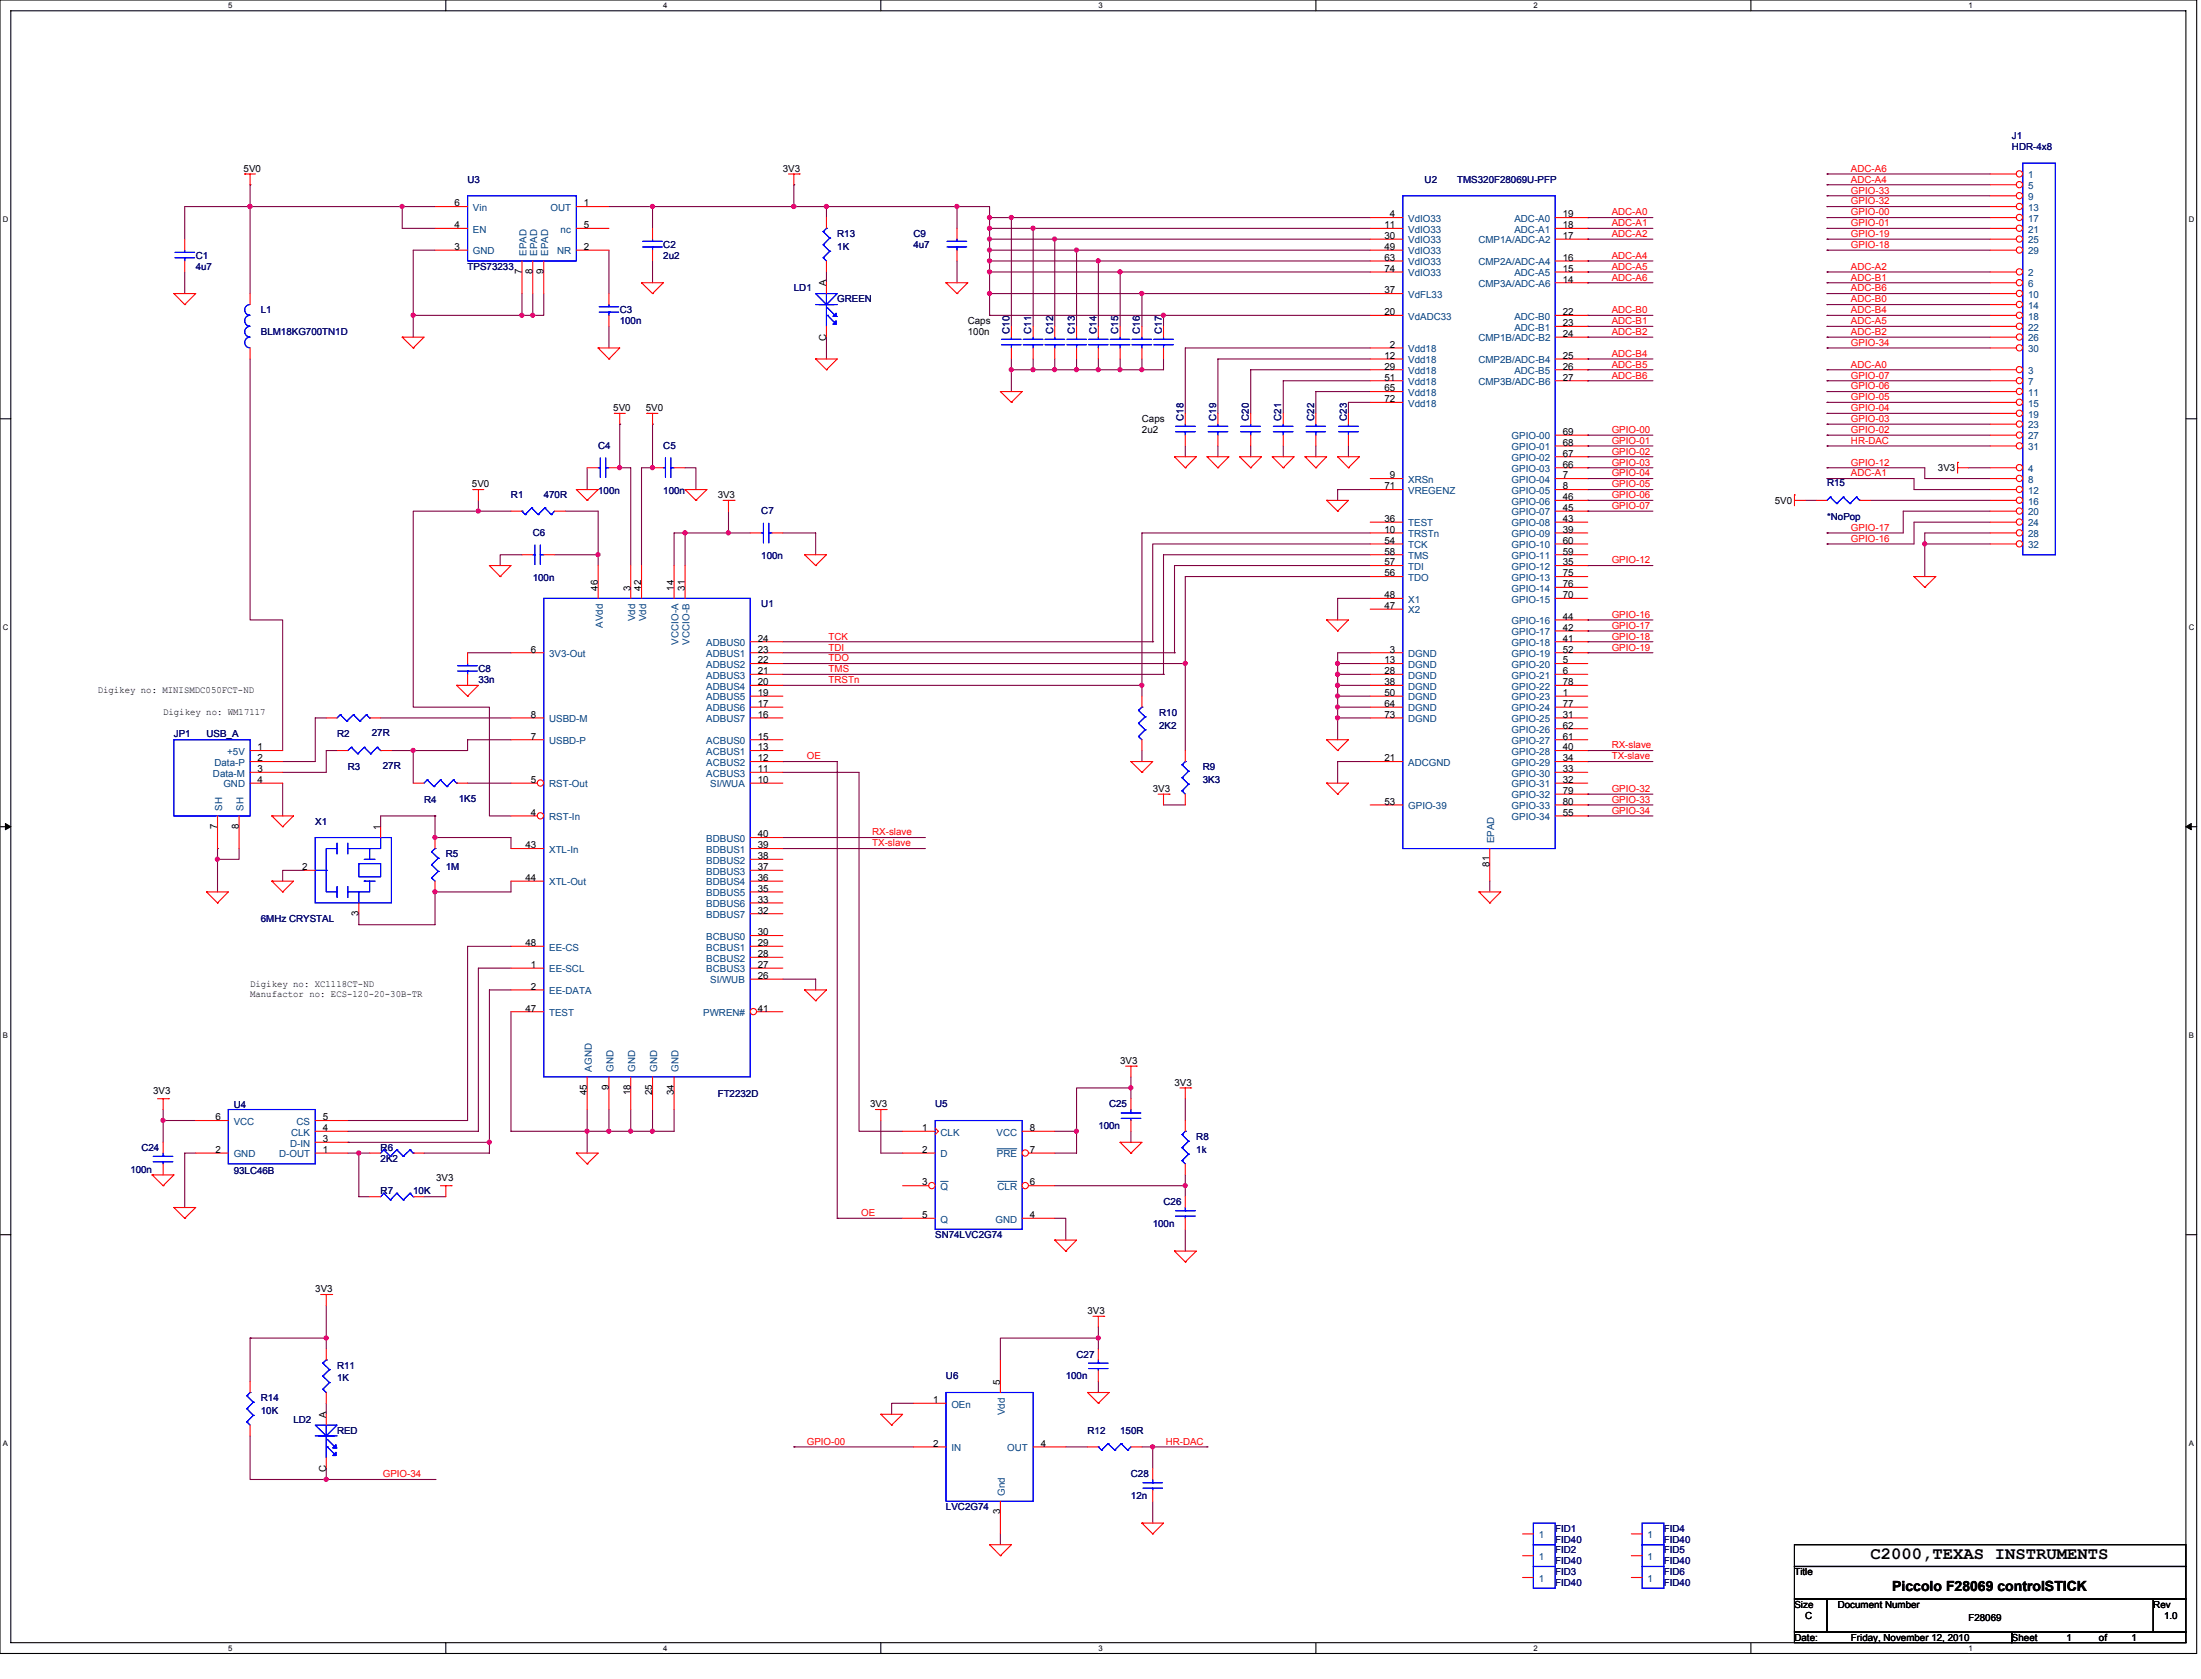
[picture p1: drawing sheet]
<svg xmlns="http://www.w3.org/2000/svg" width="216mm" height="165mm" viewBox="0 0 216 165" stroke-linecap="round" stroke-linejoin="round" font-family="sans-serif">
<defs><g id="words">
<text font-size="1.7" x="183.5" y="152.9">C2000,TEXAS INSTRUMENTS</text>
<text font-size="1.4" x="185.6" y="156">Piccolo F28069 controlSTICK</text>
<g font-size="1">
<text x="23.9" y="16.8">5V0</text>
<text x="76.8" y="16.8">3V3</text>
<text x="44.6" y="22.4">4</text>
<text x="44.6" y="20.2">6</text>
<text x="57.3" y="22.4">5</text>
<text x="57.3" y="20.2">1</text>
<text x="135.8" y="22.4">11</text>
<text x="135.8" y="23.4">30</text>
<text x="136.3" y="21.3">4</text>
<text x="153.3" y="23.4">17</text>
<text x="153.3" y="21.3">19</text>
<text x="153.3" y="22.4">18</text>
<text x="44.6" y="24.5">3</text>
<text x="51.2" y="26.9" transform="rotate(-90 51.2 26.9)">7</text>
<text x="52.2" y="26.9" transform="rotate(-90 52.2 26.9)">8</text>
<text x="53.3" y="26.9" transform="rotate(-90 53.3 26.9)">9</text>
<text x="57.3" y="24.5">2</text>
<text x="81" y="28" transform="rotate(-90 81 28)">A</text>
<text x="135.8" y="24.5">49</text>
<text x="135.8" y="25.6">63</text>
<text x="135.8" y="26.6">74</text>
<text x="135.8" y="28.8">37</text>
<text x="153.3" y="27.7">14</text>
<text x="153.3" y="25.6">16</text>
<text x="153.3" y="26.6">15</text>
<text x="81" y="33.4" transform="rotate(-90 81 33.4)">C</text>
<text x="94.9" y="31.8">Caps</text>
<text x="94.9" y="32.9">100n</text>
<text x="135.8" y="30.9">20</text>
<text x="135.8" y="35.2">12</text>
<text x="136.3" y="34.1">2</text>
<text x="153.3" y="33">24</text>
<text x="153.3" y="35.2">25</text>
<text x="153.3" y="30.9">22</text>
<text x="153.3" y="32">23</text>
<text x="60.2" y="40.3">5V0</text>
<text x="63.4" y="40.3">5V0</text>
<text x="112" y="41.4">Caps</text>
<text x="135.8" y="36.2">29</text>
<text x="135.8" y="37.3">51</text>
<text x="135.8" y="38.4">65</text>
<text x="135.8" y="39.4">72</text>
<text x="153.3" y="37.3">27</text>
<text x="153.3" y="36.2">26</text>
<text x="46.3" y="47.8">5V0</text>
<text x="112" y="42.5">2u2</text>
<text x="135.8" y="48">71</text>
<text x="136.3" y="46.9">9</text>
<text x="153.3" y="42.7">69</text>
<text x="153.3" y="43.7">68</text>
<text x="153.3" y="44.8">67</text>
<text x="153.3" y="45.8">66</text>
<text x="153.3" y="46.9">7</text>
<text x="153.3" y="48">8</text>
<text x="190.1" y="46.2">3V3</text>
<text x="70.4" y="48.9">3V3</text>
<text x="135.8" y="51.2">36</text>
<text x="135.8" y="52.2">10</text>
<text x="135.8" y="53.3">54</text>
<text x="153.3" y="49">46</text>
<text x="153.3" y="50.1">45</text>
<text x="153.3" y="51.2">43</text>
<text x="153.3" y="52.2">39</text>
<text x="153.3" y="53.3">60</text>
<text x="174.1" y="49.4">5V0</text>
<text x="58.7" y="57.9" transform="rotate(-90 58.7 57.9)">46</text>
<text x="61.8" y="57.9" transform="rotate(-90 61.8 57.9)">3</text>
<text x="62.9" y="57.9" transform="rotate(-90 62.9 57.9)">42</text>
<text x="66.1" y="57.9" transform="rotate(-90 66.1 57.9)">14</text>
<text x="67.2" y="57.9" transform="rotate(-90 67.2 57.9)">31</text>
<text x="135.8" y="54.4">58</text>
<text x="135.8" y="55.4">57</text>
<text x="135.8" y="56.5">56</text>
<text x="135.8" y="58.7">48</text>
<text x="135.8" y="59.7">47</text>
<text x="153.3" y="54.4">59</text>
<text x="153.3" y="55.4">35</text>
<text x="153.3" y="56.5">75</text>
<text x="153.3" y="57.6">76</text>
<text x="153.3" y="58.7">70</text>
<text x="52.1" y="64">6</text>
<text x="74.3" y="62.9">24</text>
<text x="74.3" y="64">23</text>
<text x="74.3" y="65">22</text>
<text x="135.8" y="65">13</text>
<text x="136.3" y="64">3</text>
<text x="153.3" y="60.8">44</text>
<text x="153.3" y="61.8">42</text>
<text x="153.3" y="62.9">41</text>
<text x="153.3" y="64">52</text>
<text x="153.3" y="65">5</text>
<text x="9.6" y="67.9">Digikey no: MINISMDC050FCT-ND</text>
<text x="16" y="70.1">Digikey no: WM17117</text>
<text x="52.1" y="70.4">8</text>
<text x="74.3" y="66.1">21</text>
<text x="74.3" y="67.2">20</text>
<text x="74.3" y="68.2">19</text>
<text x="74.3" y="69.3">17</text>
<text x="74.3" y="70.4">16</text>
<text x="135.8" y="66.1">28</text>
<text x="135.8" y="67.2">38</text>
<text x="135.8" y="68.2">50</text>
<text x="135.8" y="69.3">64</text>
<text x="135.8" y="70.4">73</text>
<text x="153.3" y="66.1">6</text>
<text x="153.3" y="67.2">78</text>
<text x="153.3" y="68.2">1</text>
<text x="153.3" y="69.3">77</text>
<text x="153.3" y="70.4">31</text>
<text x="153.3" y="71.4">62</text>
<text x="25.3" y="74.7">2</text>
<text x="25.3" y="75.7">3</text>
<text x="25.3" y="76.8">4</text>
<text x="25.3" y="73.6">1</text>
<text x="52.1" y="76.8">5</text>
<text x="52.1" y="72.5">7</text>
<text x="74.3" y="76.8">10</text>
<text x="74.3" y="72.5">15</text>
<text x="74.3" y="73.6">13</text>
<text x="74.3" y="75.7">11</text>
<text x="74.3" y="74.7">12</text>
<text x="113.1" y="77.6">3V3</text>
<text x="135.8" y="74.7">21</text>
<text x="153.3" y="72.5">61</text>
<text x="153.3" y="73.6">40</text>
<text x="153.3" y="74.7">34</text>
<text x="153.3" y="75.7">33</text>
<text x="153.3" y="76.8">32</text>
<text x="153.3" y="77.9">79</text>
<text x="21.3" y="81.3" transform="rotate(-90 21.3 81.3)">7</text>
<text x="23.4" y="81.3" transform="rotate(-90 23.4 81.3)">8</text>
<text x="37.3" y="81.4" transform="rotate(-90 37.3 81.4)">1</text>
<text x="51.5" y="83.2">43</text>
<text x="52.1" y="80">4</text>
<text x="74.3" y="82.1">40</text>
<text x="74.3" y="83.2">39</text>
<text x="135.8" y="78.9">53</text>
<text x="153.3" y="78.9">80</text>
<text x="153.3" y="80">55</text>
<text x="29.7" y="85.3">2</text>
<text x="35.2" y="89.8" transform="rotate(-90 35.2 89.8)">3</text>
<text x="51.5" y="86.4">44</text>
<text x="74.3" y="84.2">38</text>
<text x="74.3" y="85.3">37</text>
<text x="74.3" y="86.4">36</text>
<text x="74.3" y="87.4">35</text>
<text x="74.3" y="88.5">33</text>
<text x="74.3" y="89.6">32</text>
<text x="146.1" y="85" transform="rotate(-90 146.1 85)">81</text>
<text x="51.5" y="92.8">48</text>
<text x="52.1" y="94.9">1</text>
<text x="74.3" y="96">26</text>
<text x="74.3" y="91.7">30</text>
<text x="74.3" y="92.8">29</text>
<text x="74.3" y="93.9">28</text>
<text x="74.3" y="94.9">27</text>
<text x="24.5" y="96.8">Digikey no: XC1118CT-ND</text>
<text x="24.5" y="97.7">Manufactor no: ECS-120-20-30B-TR</text>
<text x="51.5" y="99.2">47</text>
<text x="52.1" y="97">2</text>
<text x="74.3" y="99.2">41</text>
<text x="15" y="107.3">3V3</text>
<text x="57.6" y="107.4" transform="rotate(-90 57.6 107.4)">45</text>
<text x="59.7" y="106.9" transform="rotate(-90 59.7 106.9)">9</text>
<text x="61.8" y="107.4" transform="rotate(-90 61.8 107.4)">18</text>
<text x="64" y="107.4" transform="rotate(-90 64 107.4)">25</text>
<text x="66.1" y="107.4" transform="rotate(-90 66.1 107.4)">34</text>
<text x="109.9" y="104.3">3V3</text>
<text x="115.2" y="106.4">3V3</text>
<text x="21.1" y="109.9">6</text>
<text x="21.1" y="113.1">2</text>
<text x="31.7" y="109.9">5</text>
<text x="31.7" y="113.1">1</text>
<text x="31.7" y="110.9">4</text>
<text x="31.7" y="112">3</text>
<text x="85.3" y="108.6">3V3</text>
<text x="90.5" y="113.1">2</text>
<text x="90.5" y="110.9">1</text>
<text x="101" y="110.9">8</text>
<text x="101" y="113.1">7</text>
<text x="42.8" y="115.8">3V3</text>
<text x="90.5" y="116.2">3</text>
<text x="90.5" y="119.4">5</text>
<text x="101" y="119.4">4</text>
<text x="101" y="116.2">6</text>
<text x="30.9" y="126.7">3V3</text>
<text x="106.7" y="128.9">3V3</text>
<text x="91.5" y="137.6">1</text>
<text x="98.1" y="135.8" transform="rotate(-90 98.1 135.8)">5</text>
<text x="32" y="139" transform="rotate(-90 32 139)">A</text>
<text x="91.5" y="141.9">2</text>
<text x="102.1" y="141.9">4</text>
<text x="32" y="144.4" transform="rotate(-90 32 144.4)">C</text>
<text x="98.1" y="148.5" transform="rotate(-90 98.1 148.5)">3</text>
<text x="176" y="154.5">Title</text>
<text x="176" y="157.6">Size</text>
<text x="176" y="160.9">Date:</text>
<text x="177.1" y="158.7">C</text>
<text x="180.3" y="157.6">Document Number</text>
<text x="181.6" y="160.9">Friday, November 12, 2010</text>
<text x="193.1" y="158.9">F28069</text>
<text x="197.4" y="160.9">Sheet</text>
<text x="202.7" y="160.9">1</text>
<text x="205.9" y="160.9">of</text>
<text x="209.1" y="160.9">1</text>
<text x="211.2" y="157.6">Rev</text>
<text x="212.3" y="158.7">1.0</text>
</g>
<g font-size="1" fill="#000080">
<text x="45.9" y="17.9">U3</text>
<text x="139.7" y="17.9">U2</text>
<text x="142.9" y="17.9">TMS320F28069U-PFP</text>
<text x="197.4" y="13.6">J1</text>
<text x="197.4" y="14.7">HDR-4x8</text>
<text x="82.1" y="23.2">R13</text>
<text x="89.6" y="23.2">C9</text>
<text x="19.2" y="25.4">C1</text>
<text x="19.2" y="26.4">4u7</text>
<text x="45.9" y="26.4">TPS73233</text>
<text x="65.1" y="24.3">C2</text>
<text x="65.1" y="25.4">2u2</text>
<text x="77.9" y="28.6">LD1</text>
<text x="82.1" y="29.6">GREEN</text>
<text x="82.1" y="24.5">1K</text>
<text x="89.6" y="24.3">4u7</text>
<text x="25.6" y="30.7">L1</text>
<text x="25.6" y="32.9">BLM18KG700TN1D</text>
<text x="60.8" y="30.7">C3</text>
<text x="60.8" y="31.8">100n</text>
<text x="99" y="32.7" transform="rotate(-90 99 32.7)">C10</text>
<text x="101.2" y="32.7" transform="rotate(-90 101.2 32.7)">C11</text>
<text x="103.3" y="32.7" transform="rotate(-90 103.3 32.7)">C12</text>
<text x="105.4" y="32.7" transform="rotate(-90 105.4 32.7)">C13</text>
<text x="107.6" y="32.7" transform="rotate(-90 107.6 32.7)">C14</text>
<text x="109.7" y="32.7" transform="rotate(-90 109.7 32.7)">C15</text>
<text x="111.8" y="32.7" transform="rotate(-90 111.8 32.7)">C16</text>
<text x="114" y="32.7" transform="rotate(-90 114 32.7)">C17</text>
<text x="116.1" y="41.3" transform="rotate(-90 116.1 41.3)">C18</text>
<text x="119.3" y="41.3" transform="rotate(-90 119.3 41.3)">C19</text>
<text x="122.5" y="41.3" transform="rotate(-90 122.5 41.3)">C20</text>
<text x="125.7" y="41.3" transform="rotate(-90 125.7 41.3)">C21</text>
<text x="128.9" y="41.3" transform="rotate(-90 128.9 41.3)">C22</text>
<text x="132.1" y="41.3" transform="rotate(-90 132.1 41.3)">C23</text>
<text x="58.7" y="44">C4</text>
<text x="65.1" y="44">C5</text>
<text x="179.2" y="47.7">R15</text>
<text x="50.1" y="48.9">R1</text>
<text x="52.3" y="52.6">C6</text>
<text x="53.3" y="48.9">470R</text>
<text x="58.7" y="48.4">100n</text>
<text x="65.1" y="48.4">100n</text>
<text x="74.7" y="50.4">C7</text>
<text x="179.2" y="51">*NoPop</text>
<text x="52.3" y="57">100n</text>
<text x="74.7" y="54.8">100n</text>
<text x="74.7" y="59.5">U1</text>
<text x="46.9" y="65.9">C8</text>
<text x="46.9" y="67">33n</text>
<text x="113.7" y="70.2">R10</text>
<text x="113.7" y="71.5">2K2</text>
<text x="17.1" y="72.3">JP1</text>
<text x="20.3" y="72.3">USB_A</text>
<text x="33.1" y="72.3">R2</text>
<text x="34.1" y="75.5">R3</text>
<text x="36.5" y="72.2">27R</text>
<text x="37.5" y="75.4">27R</text>
<text x="118" y="75.5">R9</text>
<text x="118" y="76.8">3K3</text>
<text x="30.9" y="80.9">X1</text>
<text x="41.6" y="78.7">R4</text>
<text x="45" y="78.6">1K5</text>
<text x="43.7" y="84.1">R5</text>
<text x="43.7" y="85.3">1M</text>
<text x="25.6" y="90.4">6MHz CRYSTAL</text>
<text x="70.4" y="107.5">FT2232D</text>
<text x="13.9" y="112.9">C24</text>
<text x="22.9" y="108.7">U4</text>
<text x="37.3" y="112.9">R6</text>
<text x="37.3" y="113.9">2K2</text>
<text x="91.7" y="108.6">U5</text>
<text x="107.7" y="110.7">100n</text>
<text x="108.8" y="108.6">C25</text>
<text x="117.3" y="111.8">R8</text>
<text x="117.3" y="113.1">1k</text>
<text x="12.8" y="115">100n</text>
<text x="22.9" y="115.1">93LC46B</text>
<text x="37.3" y="117.1">R7</text>
<text x="40.5" y="117.1">10K</text>
<text x="114.1" y="118.2">C26</text>
<text x="91.7" y="121.4">SN74LVC2G74</text>
<text x="113.1" y="120.3">100n</text>
<text x="25.6" y="137.4">R14</text>
<text x="33.1" y="134.2">R11</text>
<text x="33.1" y="135.5">1K</text>
<text x="92.8" y="135.3">U6</text>
<text x="104.5" y="135.3">100n</text>
<text x="105.6" y="133.1">C27</text>
<text x="25.6" y="138.7">10K</text>
<text x="28.8" y="139.5">LD2</text>
<text x="33.1" y="140.6">RED</text>
<text x="106.7" y="140.6">R12</text>
<text x="109.9" y="140.6">150R</text>
<text x="92.8" y="148.1">LVC2G74</text>
<text x="110.9" y="144.9">C28</text>
<text x="110.9" y="147">12n</text>
<text x="152.5" y="152.3">FID2</text>
<text x="152.5" y="153.4">FID40</text>
<text x="152.5" y="150.2">FID1</text>
<text x="152.5" y="151.3">FID40</text>
<text x="152.5" y="154.5">FID3</text>
<text x="152.5" y="155.5">FID40</text>
<text x="163.2" y="152.3">FID5</text>
<text x="163.2" y="153.4">FID40</text>
<text x="163.2" y="154.5">FID6</text>
<text x="163.2" y="155.5">FID40</text>
<text x="163.2" y="150.2">FID4</text>
<text x="163.2" y="151.3">FID40</text>
</g>
<g font-size="1" fill="#f00">
<text x="181.6" y="16.8">ADC-A6</text>
<text x="181.6" y="17.9">ADC-A4</text>
<text x="158.1" y="21.1">ADC-A0</text>
<text x="158.1" y="22.2">ADC-A1</text>
<text x="158.1" y="23.2">ADC-A2</text>
<text x="181.6" y="22.2">GPIO-01</text>
<text x="181.6" y="21.1">GPIO-00</text>
<text x="181.6" y="20">GPIO-32</text>
<text x="181.6" y="19">GPIO-33</text>
<text x="181.6" y="23.2">GPIO-19</text>
<text x="158.1" y="25.4">ADC-A4</text>
<text x="158.1" y="26.5">ADC-A5</text>
<text x="158.1" y="27.5">ADC-A6</text>
<text x="181.6" y="26.5">ADC-A2</text>
<text x="181.6" y="24.3">GPIO-18</text>
<text x="181.6" y="29.7">ADC-B0</text>
<text x="181.6" y="28.6">ADC-B6</text>
<text x="181.6" y="27.5">ADC-B1</text>
<text x="158.1" y="30.7">ADC-B0</text>
<text x="158.1" y="31.8">ADC-B1</text>
<text x="158.1" y="32.9">ADC-B2</text>
<text x="158.1" y="35">ADC-B4</text>
<text x="181.6" y="33.9">GPIO-34</text>
<text x="181.6" y="31.8">ADC-A5</text>
<text x="181.6" y="32.9">ADC-B2</text>
<text x="181.6" y="30.7">ADC-B4</text>
<text x="158.1" y="36">ADC-B5</text>
<text x="158.1" y="37.1">ADC-B6</text>
<text x="181.6" y="37.1">GPIO-07</text>
<text x="181.6" y="40.3">GPIO-04</text>
<text x="181.6" y="39.2">GPIO-05</text>
<text x="181.6" y="41.4">GPIO-03</text>
<text x="181.6" y="38.2">GPIO-06</text>
<text x="181.6" y="36">ADC-A0</text>
<text x="158.1" y="47.8">GPIO-05</text>
<text x="158.1" y="46.7">GPIO-04</text>
<text x="158.1" y="45.7">GPIO-03</text>
<text x="158.1" y="44.6">GPIO-02</text>
<text x="158.1" y="43.5">GPIO-01</text>
<text x="158.1" y="42.5">GPIO-00</text>
<text x="181.6" y="42.5">GPIO-02</text>
<text x="181.6" y="45.7">GPIO-12</text>
<text x="181.6" y="43.5">HR-DAC</text>
<text x="181.6" y="46.7">ADC-A1</text>
<text x="158.1" y="49.9">GPIO-07</text>
<text x="158.1" y="48.9">GPIO-06</text>
<text x="181.6" y="52">GPIO-17</text>
<text x="181.6" y="53.1">GPIO-16</text>
<text x="158.1" y="55.2">GPIO-12</text>
<text x="81.3" y="62.7">TCK</text>
<text x="81.3" y="63.8">TDI</text>
<text x="81.3" y="64.9">TDO</text>
<text x="81.3" y="65.9">TMS</text>
<text x="158.1" y="60.6">GPIO-16</text>
<text x="158.1" y="61.7">GPIO-17</text>
<text x="158.1" y="62.7">GPIO-18</text>
<text x="158.1" y="63.8">GPIO-19</text>
<text x="81.3" y="67">TRSTn</text>
<text x="79.1" y="74.5">OE</text>
<text x="158.1" y="73.4">RX-slave</text>
<text x="158.1" y="74.5">TX-slave</text>
<text x="158.1" y="77.7">GPIO-32</text>
<text x="85.6" y="81.9">RX-slave</text>
<text x="85.6" y="83">TX-slave</text>
<text x="158.1" y="78.7">GPIO-33</text>
<text x="158.1" y="79.8">GPIO-34</text>
<text x="84.5" y="119.3">OE</text>
<text x="79.1" y="141.7">GPIO-00</text>
<text x="114.3" y="141.7">HR-DAC</text>
<text x="37.5" y="144.9">GPIO-34</text>
</g>
<g font-size="1" fill="#004080">
<text x="198.9" y="17.5">1</text>
<text x="46.4" y="22.8">EN</text>
<text x="46.4" y="20.7">Vin</text>
<text x="54" y="20.7">OUT</text>
<text x="55" y="22.8">nc</text>
<text x="138.1" y="21.8">VdIO33</text>
<text x="138.1" y="22.8">VdIO33</text>
<text x="138.1" y="23.9">VdIO33</text>
<text x="145" y="23.9">CMP1A/ADC-A2</text>
<text x="148.5" y="21.8">ADC-A0</text>
<text x="148.5" y="22.8">ADC-A1</text>
<text x="198.9" y="18.5">5</text>
<text x="198.9" y="19.6">9</text>
<text x="198.9" y="20.7">13</text>
<text x="198.9" y="21.8">17</text>
<text x="198.9" y="22.8">21</text>
<text x="198.9" y="23.9">25</text>
<text x="46.4" y="25">GND</text>
<text x="51.6" y="25.1" transform="rotate(-90 51.6 25.1)">EPAD</text>
<text x="52.7" y="25.1" transform="rotate(-90 52.7 25.1)">EPAD</text>
<text x="53.8" y="25.1" transform="rotate(-90 53.8 25.1)">EPAD</text>
<text x="54.7" y="25">NR</text>
<text x="138.1" y="25">VdIO33</text>
<text x="138.1" y="26">VdIO33</text>
<text x="138.1" y="27.1">VdIO33</text>
<text x="138.1" y="29.2">VdFL33</text>
<text x="145" y="28.2">CMP3A/ADC-A6</text>
<text x="145" y="26">CMP2A/ADC-A4</text>
<text x="148.5" y="27.1">ADC-A5</text>
<text x="198.9" y="27.1">2</text>
<text x="198.9" y="28.2">6</text>
<text x="198.9" y="29.2">10</text>
<text x="198.9" y="25">29</text>
<text x="138.1" y="31.3">VdADC33</text>
<text x="138.1" y="34.5">Vdd18</text>
<text x="138.1" y="35.6">Vdd18</text>
<text x="145" y="33.5">CMP1B/ADC-B2</text>
<text x="145" y="35.6">CMP2B/ADC-B4</text>
<text x="148.5" y="31.3">ADC-B0</text>
<text x="148.5" y="32.4">ADC-B1</text>
<text x="198.9" y="30.3">14</text>
<text x="198.9" y="31.3">18</text>
<text x="198.9" y="32.4">22</text>
<text x="198.9" y="33.5">26</text>
<text x="198.9" y="34.5">30</text>
<text x="138.1" y="36.7">Vdd18</text>
<text x="138.1" y="37.8">Vdd18</text>
<text x="138.1" y="38.8">Vdd18</text>
<text x="138.1" y="39.9">Vdd18</text>
<text x="145" y="37.8">CMP3B/ADC-B6</text>
<text x="148.5" y="36.7">ADC-B5</text>
<text x="198.9" y="36.7">3</text>
<text x="198.9" y="37.8">7</text>
<text x="198.9" y="38.8">11</text>
<text x="198.9" y="39.9">15</text>
<text x="198.9" y="41">19</text>
<text x="138.1" y="47.3">XRSn</text>
<text x="148.3" y="43.1">GPIO-00</text>
<text x="148.3" y="44.2">GPIO-01</text>
<text x="148.3" y="45.2">GPIO-02</text>
<text x="148.3" y="46.3">GPIO-03</text>
<text x="148.3" y="47.3">GPIO-04</text>
<text x="198.9" y="46.3">4</text>
<text x="198.9" y="47.3">8</text>
<text x="198.9" y="42">23</text>
<text x="198.9" y="43.1">27</text>
<text x="198.9" y="44.2">31</text>
<text x="138.1" y="48.4">VREGENZ</text>
<text x="138.1" y="51.6">TEST</text>
<text x="138.1" y="52.7">TRSTn</text>
<text x="138.1" y="53.8">TCK</text>
<text x="148.3" y="48.4">GPIO-05</text>
<text x="148.3" y="49.5">GPIO-06</text>
<text x="148.3" y="50.5">GPIO-07</text>
<text x="148.3" y="51.6">GPIO-08</text>
<text x="148.3" y="52.7">GPIO-09</text>
<text x="148.3" y="53.8">GPIO-10</text>
<text x="198.9" y="48.4">12</text>
<text x="198.9" y="49.5">16</text>
<text x="198.9" y="50.5">20</text>
<text x="198.9" y="51.6">24</text>
<text x="198.9" y="52.7">28</text>
<text x="198.9" y="53.8">32</text>
<text x="138.1" y="54.8">TMS</text>
<text x="138.1" y="55.9">TDI</text>
<text x="138.1" y="57">TDO</text>
<text x="138.1" y="59.1">X1</text>
<text x="148.3" y="54.8">GPIO-11</text>
<text x="148.3" y="55.9">GPIO-12</text>
<text x="148.3" y="57">GPIO-13</text>
<text x="148.3" y="58">GPIO-14</text>
<text x="148.3" y="59.1">GPIO-15</text>
<text x="53.9" y="64.4">3V3-Out</text>
<text x="59.1" y="61.5" transform="rotate(-90 59.1 61.5)">AVdd</text>
<text x="62.3" y="60.9" transform="rotate(-90 62.3 60.9)">Vdd</text>
<text x="63.4" y="60.9" transform="rotate(-90 63.4 60.9)">Vdd</text>
<text x="66.6" y="63.2" transform="rotate(-90 66.6 63.2)">VCCIO-A</text>
<text x="67.6" y="63.2" transform="rotate(-90 67.6 63.2)">VCCIO-B</text>
<text x="69.3" y="63.4">ADBUS0</text>
<text x="69.3" y="64.4">ADBUS1</text>
<text x="69.3" y="65.5">ADBUS2</text>
<text x="138.1" y="60.2">X2</text>
<text x="138.1" y="64.4">DGND</text>
<text x="138.1" y="65.5">DGND</text>
<text x="148.3" y="61.2">GPIO-16</text>
<text x="148.3" y="62.3">GPIO-17</text>
<text x="148.3" y="63.4">GPIO-18</text>
<text x="148.3" y="64.4">GPIO-19</text>
<text x="148.3" y="65.5">GPIO-20</text>
<text x="53.9" y="70.8">USBD-M</text>
<text x="69.3" y="66.5">ADBUS3</text>
<text x="69.3" y="67.6">ADBUS4</text>
<text x="69.3" y="68.7">ADBUS5</text>
<text x="69.3" y="69.8">ADBUS6</text>
<text x="69.3" y="70.8">ADBUS7</text>
<text x="138.1" y="66.5">DGND</text>
<text x="138.1" y="67.6">DGND</text>
<text x="138.1" y="68.7">DGND</text>
<text x="138.1" y="69.8">DGND</text>
<text x="138.1" y="70.8">DGND</text>
<text x="148.3" y="66.5">GPIO-21</text>
<text x="148.3" y="67.6">GPIO-22</text>
<text x="148.3" y="68.7">GPIO-23</text>
<text x="148.3" y="69.8">GPIO-24</text>
<text x="148.3" y="70.8">GPIO-25</text>
<text x="148.3" y="71.9">GPIO-26</text>
<text x="20.9" y="76.2">Data-M</text>
<text x="21" y="75.1">Data-P</text>
<text x="21.9" y="77.2">GND</text>
<text x="22.3" y="74">+5V</text>
<text x="53.9" y="77.2">RST-Out</text>
<text x="53.9" y="73">USBD-P</text>
<text x="69.3" y="73">ACBUS0</text>
<text x="69.3" y="74">ACBUS1</text>
<text x="69.3" y="76.2">ACBUS3</text>
<text x="69.3" y="75.1">ACBUS2</text>
<text x="69.7" y="77.2">SI/WUA</text>
<text x="138.1" y="75.1">ADCGND</text>
<text x="148.3" y="73">GPIO-27</text>
<text x="148.3" y="74">GPIO-28</text>
<text x="148.3" y="75.1">GPIO-29</text>
<text x="148.3" y="76.2">GPIO-30</text>
<text x="148.3" y="77.2">GPIO-31</text>
<text x="21.8" y="79.5" transform="rotate(-90 21.8 79.5)">SH</text>
<text x="23.9" y="79.5" transform="rotate(-90 23.9 79.5)">SH</text>
<text x="53.9" y="83.6">XTL-In</text>
<text x="53.9" y="80.4">RST-In</text>
<text x="69.3" y="82.5">BDBUS0</text>
<text x="69.3" y="83.6">BDBUS1</text>
<text x="138.1" y="79.4">GPIO-39</text>
<text x="146.6" y="82.7" transform="rotate(-90 146.6 82.7)">EPAD</text>
<text x="148.3" y="78.3">GPIO-32</text>
<text x="148.3" y="79.4">GPIO-33</text>
<text x="148.3" y="80.4">GPIO-34</text>
<text x="53.9" y="86.8">XTL-Out</text>
<text x="69.3" y="84.7">BDBUS2</text>
<text x="69.3" y="85.8">BDBUS3</text>
<text x="69.3" y="86.8">BDBUS4</text>
<text x="69.3" y="87.9">BDBUS5</text>
<text x="69.3" y="89">BDBUS6</text>
<text x="53.9" y="93.2">EE-CS</text>
<text x="53.9" y="95.4">EE-SCL</text>
<text x="69.3" y="90">BDBUS7</text>
<text x="69.3" y="92.2">BCBUS0</text>
<text x="69.3" y="93.2">BCBUS1</text>
<text x="69.3" y="94.3">BCBUS2</text>
<text x="69.3" y="95.4">BCBUS3</text>
<text x="53.9" y="97.5">EE-DATA</text>
<text x="53.9" y="99.6">TEST</text>
<text x="69" y="99.6">PWREN#</text>
<text x="69.7" y="96.4">SI/WUB</text>
<text x="58" y="105.1" transform="rotate(-90 58 105.1)">AGND</text>
<text x="60.2" y="105.1" transform="rotate(-90 60.2 105.1)">GND</text>
<text x="62.3" y="105.1" transform="rotate(-90 62.3 105.1)">GND</text>
<text x="64.5" y="105.1" transform="rotate(-90 64.5 105.1)">GND</text>
<text x="66.6" y="105.1" transform="rotate(-90 66.6 105.1)">GND</text>
<text x="22.9" y="110.3">VCC</text>
<text x="22.9" y="113.5">GND</text>
<text x="27.4" y="113.5">D-OUT</text>
<text x="28.5" y="112.4">D-IN</text>
<text x="28.6" y="111.4">CLK</text>
<text x="29.1" y="110.3">CS</text>
<text x="92.3" y="113.5">D</text>
<text x="92.3" y="111.4">CLK</text>
<text x="97.7" y="111.4">VCC</text>
<text x="97.8" y="113.5">PRE</text>
<text x="92.3" y="116.7">Q</text>
<text x="92.3" y="119.9">Q</text>
<text x="97.6" y="119.9">GND</text>
<text x="97.9" y="116.7">CLR</text>
<text x="93.3" y="142.3">IN</text>
<text x="93.3" y="138">OEn</text>
<text x="98.6" y="138.8" transform="rotate(-90 98.6 138.8)">Vdd</text>
<text x="98.8" y="142.3">OUT</text>
<text x="98.6" y="146.7" transform="rotate(-90 98.6 146.7)">Gnd</text>
<text x="150.9" y="153">1</text>
<text x="150.9" y="150.8">1</text>
<text x="150.9" y="155.1">1</text>
<text x="161.6" y="153">1</text>
<text x="161.6" y="155.1">1</text>
<text x="161.6" y="150.8">1</text>
</g>
<g font-size=".8">
<text x="22.4" y=".8">5</text>
<text x="65.1" y=".8">4</text>
<text x="107.7" y=".8">3</text>
<text x="150.4" y=".8">2</text>
<text x="193.1" y=".8">1</text>
<text x=".3" y="21.7">D</text>
<text x="214.7" y="21.7">D</text>
<text x=".3" y="61.7">C</text>
<text x="214.7" y="61.7">C</text>
<text x=".3" y="101.7">B</text>
<text x="214.7" y="101.7">B</text>
<text x=".3" y="141.8">A</text>
<text x="214.7" y="141.8">A</text>
<text x="22.4" y="161.9">5</text>
<text x="65.1" y="161.9">4</text>
<text x="107.7" y="161.9">3</text>
<text x="150.4" y="161.9">2</text>
<text x="193.1" y="161.9">1</text>
</g>
</g></defs>
<path d="M0 0h215.5v162.1h-215.5zM1.1 1.1h213.3v160h-213.3z" fill="none" stroke="#000" stroke-width=".11"/>
<g fill="#fff">
<path d="M22.4 .1h.4v.9h-.4z"/>
<path d="M22.4 161.2h.4v.8h-.4z"/>
</g>
<path d="M43.7 0v1.1M43.7 161.1v1" fill="none" stroke="#000" stroke-width=".11"/>
<g fill="#fff">
<path d="M65.1 .1h.4v.9h-.4z"/>
<path d="M65.1 161.2h.4v.8h-.4z"/>
</g>
<path d="M86.4 0v1.1M86.4 161.1v1" fill="none" stroke="#000" stroke-width=".11"/>
<g fill="#fff">
<path d="M107.7 .1h.4v.9h-.4z"/>
<path d="M107.7 161.2h.4v.8h-.4z"/>
</g>
<path d="M129.1 0v1.1M129.1 161.1v1" fill="none" stroke="#000" stroke-width=".11"/>
<g fill="#fff">
<path d="M150.4 .1h.4v.9h-.4z"/>
<path d="M150.4 161.2h.4v.8h-.4z"/>
</g>
<path d="M171.7 0v1.1M171.7 161.1v1" fill="none" stroke="#000" stroke-width=".11"/>
<g fill="#fff">
<path d="M193.1 .1h.4v.9h-.4z"/>
<path d="M193.1 161.2h.4v.8h-.4z"/>
<path d="M.3 21.1h.5v.8h-.5z"/>
<path d="M214.7 21.1h.5v.8h-.5z"/>
<path d="M.3 61.1h.5v.8h-.5z"/>
<path d="M214.7 61.1h.5v.8h-.5z"/>
</g>
<path d="M0 41.1h1.1M214.4 41.1h1.1" fill="none" stroke="#000" stroke-width=".11"/>
<g fill="#fff">
<path d="M.3 101.1h.5v.8h-.5z"/>
<path d="M214.7 101.1h.5v.8h-.5z"/>
</g>
<path d="M0 81.1h1.1M214.4 81.1h1.1" fill="none" stroke="#000" stroke-width=".11"/>
<path d="M.5 80.8l.6 .3-.6 .3zM214.4 81.1l.5-.3v.6z" fill="#000" stroke="#000" stroke-width=".1"/>
<g fill="#fff">
<path d="M.3 141.1h.5v.8h-.5z"/>
<path d="M214.7 141.1h.5v.8h-.5z"/>
</g>
<path d="M0 121.1h1.1M214.4 121.1h1.1M176 151.5h38.4v2.1h-38.4zM176 153.6h38.4v3.2h-38.4zM176 156.8h3.2v3.2h-3.2zM179.2 156.8h32v3.2h-32zM211.2 156.8h3.2v3.2h-3.2zM176 160h21.4v1.1h-21.4zM197.4 160h17v1.1h-17z" fill="none" stroke="#000" stroke-width=".11"/>
<g fill="none" stroke="#800040" stroke-width=".11">
<path d="M24.5 18.1h.1M24.5 18.1v2.2M77.9 18.1h.1M77.9 18.1v2.2M179.2 17.1h.1M179.2 18.1h.1M179.2 19.2h.1M179.2 17.1h16M179.2 18.1h16M179.2 19.2h16M18.1 26.7v2.1M24.5 20.3h.1"/>
<path d="M24.5 35.2v25.6h3.2v12.8M24.5 20.3v8.5M24.5 20.3h-6.4v3.2M24.5 20.3h15M39.5 20.3h3.2M39.5 20.3h.1M39.5 20.3v2.1h3.2M40.5 30.9v2.2M40.5 30.9h.1M42.7 24.5h-2.2v6.4M51.2 30.9h.1M51.2 28.8v2.1h-10.7"/>
<path d="M52.3 30.9h.1M52.3 28.8v2.1h-1.1M53.3 28.8v2.1h-1M59.7 32v2.1M59.7 20.3h4.3M59.7 24.5v4.3M64 25.6v2.1M64 20.3v2.1M64 20.3h.1M64 20.3h13.9M77.9 20.3h3.2M81.1 26.7v1"/>
<path d="M81.1 33.1v2.1M81.1 20.3h.1M81.1 20.3v1M81.1 20.3h12.8M93.9 20.3v2.1M93.9 25.6v2.1M93.9 20.3h3.2v1M97.1 21.3v1.1M97.1 22.4v1.1M97.1 24.5h.1M97.1 23.5h.1M97.1 25.6h.1"/>
<path d="M97.1 24.5v1.1M97.1 26.7h.1M97.1 25.6v1.1M97.1 28.8h.1M97.1 26.7v2.1M97.1 30.9h.1M97.1 28.8v2.1M97.1 23.5h6.4M97.1 21.3h2.1M97.1 22.4h.1M97.1 21.3h.1M97.1 22.4h37.3"/>
<path d="M97.1 26.7h12.8M97.1 24.5h8.5M97.1 28.8h14.9M97.1 30.9h17M97.1 23.5v1M97.1 25.6h10.6M99.2 36.3v2.1M99.2 21.3v10.7M99.2 21.3h.1M99.2 35.2v1.1M99.2 36.3h.1M99.2 21.3h35.2"/>
<path d="M101.3 22.4v9.6M101.3 22.4h.1M101.3 36.3h.1M101.3 35.2v1.1M103.5 23.5v8.5M103.5 23.5h.1M103.5 36.3h.1M103.5 35.2v1.1M103.5 23.5h30.9M105.6 24.5v7.5M105.6 24.5h28.8M105.6 36.3h.1"/>
<path d="M105.6 35.2v1.1M107.7 25.6v6.4M107.7 25.6h26.7M107.7 36.3h.1M107.7 35.2v1.1M109.9 36.3h.1M109.9 35.2v1.1M109.9 26.7h24.5M109.9 26.7v5.3M112 36.3h.1M112 35.2v1.1M112 28.8v3.2"/>
<path d="M112 28.8h22.4M114.1 30.9h20.3M114.1 30.9v1.1M114.1 35.2v1.1h-14.9M134.4 39.5h-2.1v1M134.4 38.4h-5.3v2.1M134.4 37.3h-8.5v3.2M134.4 36.3h-11.7v4.2M134.4 35.2h-14.9v5.3M134.4 34.1h-18.1v6.4M155.7 21.3h.1M155.7 22.4h.1"/>
<path d="M155.7 23.5h.1M155.7 25.6h.1M155.7 26.7h.1M155.7 27.7h.1M155.7 30.9h.1M155.7 32h.1M155.7 33.1h.1M155.7 35.2h.1M155.7 36.3h.1M155.7 37.3h.1M155.7 22.4h6.4M155.7 37.3h6.4"/>
<path d="M155.7 21.3h6.4M155.7 32h6.4M155.7 33.1h6.4M155.7 26.7h6.4M155.7 30.9h6.4M155.7 36.3h6.4M155.7 23.5h6.4M155.7 27.7h6.4M155.7 25.6h6.4M155.7 35.2h6.4M179.2 22.4h.1M179.2 34.1h.1"/>
<path d="M179.2 37.3h.1M179.2 21.3h.1M179.2 32h.1M179.2 33.1h.1M179.2 26.7h.1M179.2 24.5h.1M179.2 29.9h.1M179.2 39.5h.1M179.2 20.3h.1M179.2 38.4h.1M179.2 28.8h.1M179.2 30.9h.1"/>
<path d="M179.2 36.3h.1M179.2 23.5h.1M179.2 27.7h.1M179.2 22.4h16M179.2 34.1h16M179.2 37.3h16M179.2 21.3h16M179.2 32h16M179.2 33.1h16M179.2 26.7h16M179.2 24.5h16M179.2 29.9h16"/>
<path d="M179.2 39.5h16M179.2 20.3h16M179.2 38.4h16M179.2 28.8h16M179.2 30.9h16M179.2 36.3h16M179.2 23.5h16M179.2 27.7h16M46.9 49.1v1h3.2M46.9 50.1h-6.4v19.2h7.5v10.7h2.1M46.9 50.1h.1M51.2 54.4h-2.1v1.1"/>
<path d="M54.4 54.4h4.3M55.5 50.1h3.2v4.3M57.6 45.9v2.1M58.7 54.4h.1M58.7 54.4v1.1M60.8 41.6v4.3h1.1v9.6M60.8 41.6h.1M64 41.6v4.3h-1.1v9.6M64 41.6h.1M67.2 45.9h1.1v2.1M67.2 52.3h-1.1v3.2M67.2 52.3v3.2"/>
<path d="M67.2 52.3h.1M67.2 52.3h6.4M71.5 52.3h.1M71.5 50.1v2.2M76.8 52.3h3.2v2.1M116.3 43.7v1.1M119.5 43.7v1.1M122.7 43.7v1.1M125.9 43.7v1.1M129.1 43.7v1.1M132.3 43.7v1.1M134.4 48h-3.2v1.1"/>
<path d="M134.4 58.7h-3.2v2.1M134.4 53.3h-21.3v9.6M134.4 52.3h-22.4v14.9M134.4 55.5h-19.2v8.5M134.4 56.5h-18.1v8.6M134.4 54.4h-20.3v11.7M155.7 50.1h.1M155.7 49.1h.1M155.7 48h.1M155.7 46.9h.1M155.7 45.9h.1M155.7 44.8h.1"/>
<path d="M155.7 43.7h.1M155.7 42.7h.1M155.7 55.5h.1M155.7 42.7h6.4M155.7 45.9h6.4M155.7 43.7h6.4M155.7 46.9h6.4M155.7 50.1h6.4M155.7 49.1h6.4M155.7 48h6.4M155.7 44.8h6.4M155.7 55.5h6.4"/>
<path d="M177.1 49.1h1M179.2 45.9h9.6v1h6.4M179.2 42.7h.1M179.2 46.9h8.5v1.1h7.5M179.2 45.9h.1M179.2 40.5h.1M179.2 43.7h.1M179.2 46.9h.1M179.2 41.6h.1M179.2 52.3h.1M179.2 53.3h.1M179.2 42.7h16"/>
<path d="M179.2 40.5h16M179.2 43.7h16M179.2 41.6h16M183.5 49.1h11.7M188.8 53.3h.1M188.8 53.3h6.4M188.8 53.3v3.2M193.1 45.9h2.1M195.2 51.2h-7.5v2.1h-8.5M195.2 50.1h-8.5v2.2h-7.5M195.2 52.3h-6.4v1M27.7 76.8v3.2"/>
<path d="M32 70.4h-1.1v4.3h-3.2M33.1 73.6h-1.1v2.1h-4.3M37.3 70.4h12.8M38.4 73.6h2.1M40.5 73.6h.1M40.5 73.6v3.2M45.9 64h4.2M45.9 76.8h4.2M50.1 72.5h-4.2v1.1h-5.4M76.8 75.7h7.5v35.2h4.2M76.8 74.7h5.3v44.8M76.8 74.7h.1"/>
<path d="M76.8 62.9h36.3M76.8 64h38.4M76.8 66.1h37.3M76.8 65.1h39.5M76.8 67.2h35.2M112 67.2h.1M112 67.2v1.1M112 73.6v1.1M113.1 62.9h.1M114.1 66.1h.1M114.1 78.9h2.2M115.2 64h.1"/>
<path d="M116.3 65.1h.1M116.3 65.1v8.5M131.2 70.4h.1M131.2 69.3v1.1h3.2M131.2 68.3v1h3.2M131.2 68.3h.1M131.2 67.2v1.1h3.2M131.2 67.2h.1M131.2 67.2h3.2M131.2 66.1h.1M131.2 65.1h.1M131.2 66.1v1.1"/>
<path d="M131.2 70.4v2.1M131.2 66.1h3.2M131.2 65.1h3.2M134.4 74.7h-3.2v2.1M134.4 64h-3.2v2.1M155.7 60.8h.1M155.7 61.9h.1M155.7 62.9h.1M155.7 64h.1M155.7 73.6h.1M155.7 74.7h.1M155.7 78.9h.1"/>
<path d="M155.7 77.9h.1M155.7 60.8h6.4M155.7 61.9h6.4M155.7 62.9h6.4M155.7 64h6.4M155.7 73.6h6.4M155.7 74.7h6.4M155.7 78.9h6.4M155.7 77.9h6.4M21.3 84.3v3.2M21.3 84.3h.1M21.3 83.2h.1"/>
<path d="M21.3 83.2v1.1M23.5 83.2v1.1h-2.2M29.9 85.3h-2.2v1.1M42.7 80v2.1h7.4v1.1M42.7 87.5h.1M42.7 80h-5.4v1.1M42.7 80h.1M42.7 87.5v3.2h-7.5v-1.1M50.1 99.2v11.7h7.5M50.1 92.8h-4.2v17.1h-11.8M50.1 94.9h-3.2v16h-12.8M50.1 97.1h-2.1v14.9"/>
<path d="M50.1 86.4v1.1h-7.4M76.8 96h3.2v1.1M76.8 82.1h13.9M76.8 83.2h13.9M90.7 82.1h.1M90.7 83.2h.1M146.1 86.4v1.1M155.7 80h.1M155.7 80h6.4M16 109.9h.1M16 109.9h3.2M16 108.8v1.1"/>
<path d="M16 109.9v2.1M19.2 113.1h-1.1v5.3M34.1 113.1h1.1M34.1 112h.1M34.1 112h13.9M35.2 113.1v4.2h1.1M35.2 113.1h1.1M35.2 113.1h.1M41.6 117.3h2.1M48 112v1.1h-6.4M57.6 110.9h.1M57.6 108.8v2.1"/>
<path d="M57.6 110.9h2.1M57.6 110.9v2.2M59.7 108.8v2.1M59.7 110.9h.1M61.9 108.8v2.1M61.9 110.9h.1M64 110.9h.1M64 108.8v2.1M66.1 108.8v2.1h-6.4M82.1 119.5h.1M82.1 119.5h6.4M86.4 109.9v3.2h2.1"/>
<path d="M103.5 119.5h1v2.1M103.5 110.9h2.1M103.5 116.3h12.8M105.6 110.9v2.2h-2.1M105.6 110.9h.1M110.9 110.9v1.1M110.9 106.7v1M110.9 106.7h-5.3v4.2M110.9 106.7h.1M110.9 105.6v1.1M116.3 107.7v2.2M116.3 116.3v1"/>
<path d="M116.3 116.3h.1M116.3 115.2v1.1M24.5 131.2h.1M24.5 131.2v4.3M32 137.6v1.1M32 128v3.2h-7.5M32 131.2v1.1M89.6 137.6h-2.1v1.1M107.7 131.2h-9.6v2.1M107.7 131.2h.1M107.7 130.1v2.2M107.7 135.5v1"/>
<path d="M116.3 120.5v2.2M24.5 140.8v4.3h7.5M32 145.1h.1M32 144v1.1M32 145.1h10.7M42.7 145.1h.1M77.9 141.9h.1M77.9 141.9h11.7M98.1 150.4v1.1M104.5 141.9h2.2M112 141.9h1.1M113.1 147.2v2.2"/>
<path d="M113.1 141.9h.1M113.1 141.9h5.3M113.1 141.9v2.1M118.4 141.9h.1"/>
</g>
<g fill="#f0f" stroke="#f0f" stroke-width=".11">
<circle cx="188.8" cy="53.3" r=".2"/>
<circle cx="16" cy="109.9" r=".2"/>
<circle cx="24.5" cy="20.2" r=".2"/>
<circle cx="39.4" cy="20.2" r=".2"/>
<circle cx="99.2" cy="21.3" r=".2"/>
<circle cx="101.3" cy="22.4" r=".2"/>
<circle cx="103.5" cy="23.4" r=".2"/>
<circle cx="112" cy="36.2" r=".2"/>
<circle cx="109.9" cy="36.2" r=".2"/>
<circle cx="107.7" cy="36.2" r=".2"/>
<circle cx="105.6" cy="36.2" r=".2"/>
<circle cx="103.5" cy="36.2" r=".2"/>
<circle cx="101.3" cy="36.2" r=".2"/>
<circle cx="99.2" cy="36.2" r=".2"/>
<circle cx="105.6" cy="24.5" r=".2"/>
<circle cx="97.1" cy="24.5" r=".2"/>
<circle cx="97.1" cy="23.4" r=".2"/>
<circle cx="107.7" cy="25.6" r=".2"/>
<circle cx="97.1" cy="25.6" r=".2"/>
<circle cx="109.9" cy="26.7" r=".2"/>
<circle cx="97.1" cy="26.7" r=".2"/>
<circle cx="112" cy="28.8" r=".2"/>
<circle cx="97.1" cy="28.8" r=".2"/>
<circle cx="114.1" cy="30.9" r=".2"/>
<circle cx="93.9" cy="20.2" r=".2"/>
<circle cx="81.1" cy="20.2" r=".2"/>
<circle cx="97.1" cy="22.4" r=".2"/>
<circle cx="131.2" cy="70.4" r=".2"/>
<circle cx="131.2" cy="69.3" r=".2"/>
<circle cx="131.2" cy="68.3" r=".2"/>
<circle cx="131.2" cy="67.2" r=".2"/>
<circle cx="131.2" cy="66.1" r=".2"/>
<circle cx="131.2" cy="65.1" r=".2"/>
<circle cx="77.9" cy="20.2" r=".2"/>
<circle cx="64" cy="110.9" r=".2"/>
<circle cx="57.6" cy="110.9" r=".2"/>
<circle cx="59.7" cy="110.9" r=".2"/>
<circle cx="58.7" cy="54.4" r=".2"/>
<circle cx="60.8" cy="45.9" r=".2"/>
<circle cx="64" cy="45.9" r=".2"/>
<circle cx="71.4" cy="52.2" r=".2"/>
<circle cx="40.5" cy="73.6" r=".2"/>
<circle cx="42.7" cy="87.4" r=".2"/>
<circle cx="35.2" cy="113.1" r=".2"/>
<circle cx="48" cy="112" r=".2"/>
<circle cx="67.2" cy="52.2" r=".2"/>
<circle cx="61.9" cy="110.9" r=".2"/>
<circle cx="116.3" cy="65.1" r=".2"/>
<circle cx="112" cy="67.2" r=".2"/>
<circle cx="116.3" cy="116.3" r=".2"/>
<circle cx="105.6" cy="110.9" r=".2"/>
<circle cx="110.9" cy="106.7" r=".2"/>
<circle cx="107.7" cy="131.2" r=".2"/>
<circle cx="113.1" cy="141.9" r=".2"/>
<circle cx="32" cy="131.2" r=".2"/>
<circle cx="32" cy="145.1" r=".2"/>
<circle cx="64" cy="20.2" r=".2"/>
<circle cx="97.1" cy="21.3" r=".2"/>
<circle cx="42.7" cy="82.1" r=".2"/>
<circle cx="46.9" cy="50.1" r=".2"/>
<circle cx="52.3" cy="30.9" r=".2"/>
<circle cx="51.2" cy="30.9" r=".2"/>
<circle cx="40.5" cy="30.9" r=".2"/>
<circle cx="21.3" cy="84.3" r=".2"/>
</g>
<g fill="none" stroke="#f00" stroke-width=".11">
<path d="M24 17.1h.1M24 17.1h1.1M24.5 17.1v1M77.3 17.1h1.1M77.9 17.1v1M78.4 17.1h.1M17.1 28.8h2.1l-1.1 1.1M17.1 28.8h.1M17.1 28.8l1 1.1M18.1 29.9h.1M18.1 23.5v1M18.1 25.6v1.1"/>
<path d="M39.5 33.1h2.1l-1.1 1M39.5 33.1h.1M39.5 33.1l1 1M40.5 34.1h.1M42.7 22.4h3.2M42.7 24.5h3.2M42.7 20.3h3.2M51.2 25.6v3.2M52.3 25.6v3.2M53.3 25.6v3.2M56.5 22.4h3.2M56.5 24.5h3.2"/>
<path d="M56.5 20.3h3.2M58.7 34.1h2.1l-1.1 1.1M58.7 34.1h.1M58.7 34.1l1 1.1M59.7 35.2h.1M59.7 28.8v1.1M59.7 30.9v1.1M62.9 27.7h2.2l-1.1 1.1M62.9 27.7h.1M62.9 27.7l1.1 1.1M64 28.8h.1M80 35.2h2.1l-1 1.1"/>
<path d="M80 35.2h.1M80 35.2l1.1 1.1M81.1 36.3h.1M81.1 27.7v1.1M81.1 32v1.1M92.8 27.7h2.1l-1 1.1M92.8 27.7h.1M92.8 27.7l1.1 1.1M93.9 28.8h.1M93.9 22.4v1.1M93.9 24.5v1.1M98.1 38.4h2.2l-1.1 1.1"/>
<path d="M98.1 38.4h.1M98.1 38.4l1.1 1.1M99.2 39.5h.1M99.2 32v1.1M99.2 34.1v1.1M103.5 32v1.1M103.5 34.1v1.1M105.6 32v1.1M105.6 34.1v1.1M112 32v1.1M112 34.1v1.1M114.1 32v1.1"/>
<path d="M114.1 34.1v1.1M134.4 21.3h3.2M134.4 22.4h3.2M134.4 23.5h3.2M134.4 24.5h3.2M134.4 25.6h3.2M134.4 26.7h3.2M134.4 28.8h3.2M134.4 30.9h3.2M134.4 34.1h3.2M134.4 35.2h3.2M134.4 36.3h3.2"/>
<path d="M134.4 37.3h3.2M134.4 38.4h3.2M134.4 39.5h3.2M152.5 21.3h3.2M152.5 22.4h3.2M152.5 23.5h3.2M152.5 25.6h3.2M152.5 26.7h3.2M152.5 30.9h3.2M152.5 35.2h3.2M152.5 36.3h3.2M152.5 37.3h3.2"/>
<path d="M152.5 27.7h3.2M152.5 32h3.2M152.5 33.1h3.2M46.4 48h.1M46.4 48h1.1M46.9 48v1.1M48 55.5h2.1l-1 1M48 55.5h.1M48 55.5l1.1 1M49.1 56.5h.1M51.2 54.4h1.1M53.3 54.4h1.1"/>
<path d="M56.5 48h2.2l-1.1 1.1M56.5 48h.1M56.5 48l1.1 1.1M57.6 49.1h.1M57.6 45.9h1.1M59.7 45.9h1.1M60.3 40.5h.1M60.3 40.5h1M60.8 40.5v1.1M63.5 40.5h.1M63.5 40.5h1M64 40.5v1.1"/>
<path d="M67.2 48h2.1l-1 1.1M67.2 48h.1M67.2 48l1.1 1.1M68.3 49.1h.1M70.9 49.1h1.1M71.5 49.1v1M72 49.1h.1M73.6 52.3h1.1M75.7 52.3h1.1M78.9 54.4h2.2l-1.1 1.1M78.9 54.4h.1M78.9 54.4l1.1 1.1"/>
<path d="M80 55.5h.1M115.2 44.8h2.1l-1 1.1M115.2 44.8h.1M115.2 44.8l1.1 1.1M116.3 45.9h.1M116.3 40.5v1.1M116.3 42.7v1M118.4 44.8h2.1l-1 1.1M118.4 44.8h.1M118.4 44.8l1.1 1.1M119.5 45.9h.1M119.5 40.5v1.1"/>
<path d="M119.5 42.7v1M121.6 44.8h2.1l-1 1.1M121.6 44.8h.1M121.6 44.8l1.1 1.1M122.7 45.9h.1M122.7 40.5v1.1M122.7 42.7v1M124.8 44.8h2.1l-1 1.1M124.8 44.8h.1M124.8 44.8l1.1 1.1M125.9 45.9h.1M128 44.8h2.1l-1 1.1"/>
<path d="M128 44.8h.1M128 44.8l1.1 1.1M129.1 45.9h.1M130.1 49.1h2.2l-1.1 1M130.1 49.1h.1M130.1 49.1l1.1 1M131.2 44.8h2.1l-1 1.1M131.2 44.8h.1M131.2 50.1h.1M131.2 44.8l1.1 1.1M132.3 45.9h.1M132.3 40.5v1.1"/>
<path d="M132.3 42.7v1M134.4 48h3.2M134.4 46.9h3.2M134.4 51.2h3.2M134.4 52.3h3.2M134.4 53.3h3.2M134.4 54.4h3.2M134.4 55.5h3.2M134.4 56.5h3.2M134.4 58.7h3.2M134.4 59.7h3.2M152.5 49.1h3.2"/>
<path d="M152.5 48h3.2M152.5 45.9h3.2M152.5 46.9h3.2M152.5 51.2h3.2M152.5 52.3h3.2M152.5 53.3h3.2M152.5 54.4h3.2M152.5 55.5h3.2M152.5 56.5h3.2M152.5 58.7h3.2M152.5 42.7h3.2M152.5 43.7h3.2"/>
<path d="M152.5 44.8h3.2M152.5 50.1h3.2M152.5 57.6h3.2M176 49.1h1.1M176 48.5h.1M176 48.5v1.1M178.1 49.1h1.1M182.4 49.1h1.1M187.7 56.5h2.2l-1.1 1.1M187.7 56.5h.1M187.7 56.5l1.1 1.1M188.8 57.6h.1"/>
<path d="M192 45.9h1.1M192 45.3h.1M192 45.3v1.1M32 70.4h1.1M33.1 73.6h1M36.3 70.4h1M37.3 73.6h1.1M40.5 76.8h1.1M44.8 67.2h2.1l-1 1.1M44.8 67.2h.1M44.8 67.2l1.1 1.1M44.8 76.8h1.1"/>
<path d="M45.9 68.3h.1M45.9 64v1.1M45.9 66.1v1.1M110.9 74.7h2.2l-1.1 1M110.9 74.7h.1M110.9 74.7l1.1 1M112 75.7h.1M112 68.3v1M112 72.5v1.1M113.6 77.9h1.1M114.1 77.9v1M114.7 77.9h.1"/>
<path d="M116.3 73.6v1.1M116.3 77.9v1M130.1 76.8h2.2l-1.1 1.1M130.1 76.8h.1M130.1 72.5h2.2l-1.1 1.1M130.1 72.5h.1M130.1 60.8h2.2l-1.1 1.1M130.1 60.8h.1M130.1 76.8l1.1 1.1M130.1 72.5l1.1 1.1M130.1 60.8l1.1 1.1M131.2 77.9h.1"/>
<path d="M131.2 73.6h.1M131.2 61.9h.1M134.4 64h3.2M134.4 65.1h3.2M134.4 66.1h3.2M134.4 67.2h3.2M134.4 68.3h3.2M134.4 69.3h3.2M134.4 70.4h3.2M134.4 74.7h3.2M134.4 78.9h3.2M152.5 77.9h3.2"/>
<path d="M152.5 64h3.2M152.5 65.1h3.2M152.5 66.1h3.2M152.5 67.2h3.2M152.5 68.3h3.2M152.5 69.3h3.2M152.5 70.4h3.2M152.5 74.7h3.2M152.5 60.8h3.2M152.5 61.9h3.2M152.5 62.9h3.2M152.5 71.5h3.2"/>
<path d="M152.5 72.5h3.2M152.5 73.6h3.2M152.5 75.7h3.2M152.5 76.8h3.2M152.5 78.9h3.2M20.3 87.5h2.1l-1.1 1M20.3 87.5h.1M20.3 87.5l1 1M21.3 88.5h.1M26.7 80h2.1l-1.1 1.1M26.7 80h.1M26.7 86.4h2.1l-1.1 1.1"/>
<path d="M26.7 86.4h.1M26.7 80l1 1.1M26.7 86.4l1 1.1M27.7 81.1h.1M27.7 87.5h.1M29.9 85.3h1M35.2 88.5v1.1M37.3 81.1v1M50.1 86.4h3.2M73.6 96h3.2M78.9 97.1h2.2l-1.1 1M78.9 97.1h.1"/>
<path d="M78.9 97.1l1.1 1M80 98.1h.1M145.1 87.5h2.1l-1.1 1M145.1 87.5h.1M145.1 87.5l1 1M146.1 88.5h.1M146.1 83.2v3.2M152.5 80h3.2M14.9 115.2h2.2l-1.1 1.1M14.9 115.2h.1M14.9 115.2l1.1 1.1M15.5 107.7h1"/>
<path d="M16 107.7v1.1M16 116.3h.1M16.5 107.7h.1M17.1 118.4h2.1l-1.1 1.1M17.1 118.4h.1M17.1 118.4l1 1.1M18.1 119.5h.1M19.2 109.9h3.2M19.2 113.1h3.2M30.9 109.9h3.2M30.9 110.9h3.2M30.9 112h3.2"/>
<path d="M30.9 113.1h3.2M36.3 113.1h1M36.3 117.3h1M40.5 113.1h1.1M40.5 117.3h1.1M43.2 116.3h1.1M43.7 116.3v1M44.3 116.3h.1M56.5 113.1h2.2l-1.1 1M56.5 113.1h.1M56.5 113.1l1.1 1M57.6 114.1h.1"/>
<path d="M85.9 108.8h1M86.4 108.8v1.1M86.9 108.8h.1M109.9 112h2.1l-1.1 1.1M109.9 112h.1M109.9 112l1 1.1M110.4 104.5h1.1M110.9 104.5v1.1M110.9 113.1h.1M110.9 107.7v1.1M110.9 109.9v1M111.5 104.5h.1"/>
<path d="M115.7 106.7h1.1M116.3 106.7v1M116.3 109.9v1M116.3 114.1v1.1M116.8 106.7h.1M24.5 135.5v1M24.5 139.7v1.1M31.5 126.9h1M32 126.9v1.1M32 132.3v1M32 136.5v1.1M32 138.7v1"/>
<path d="M32.5 126.9h.1M86.4 138.7h2.1l-1 1M86.4 138.7h.1M86.4 138.7l1.1 1M87.5 139.7h.1M103.5 121.6h2.1l-1.1 1.1M103.5 121.6h.1M103.5 121.6l1 1.1M104.5 122.7h.1M106.7 136.5h2.1l-1.1 1.1M106.7 136.5h.1M106.7 136.5l1 1.1"/>
<path d="M107.2 129.1h1.1M107.7 129.1v1M107.7 137.6h.1M107.7 132.3v1M107.7 134.4v1.1M108.3 129.1h.1M115.2 122.7h2.1l-1 1M115.2 122.7h.1M115.2 122.7l1.1 1M116.3 123.7h.1M32 142.9v1.1M97.1 151.5h2.1l-1.1 1"/>
<path d="M97.1 151.5h.1M97.1 151.5l1 1M98.1 152.5h.1M106.7 141.9h1M110.9 141.9h1.1M112 149.4h2.1l-1 1M112 149.4h.1M112 149.4l1.1 1M113.1 150.4h.1M113.1 144v1.1M113.1 146.1v1.1M149.4 152.5h1"/>
<path d="M149.4 150.4h1M160 152.5h1.1M160 154.7h1.1"/>
</g>
<g fill="none" stroke="#00f" stroke-width=".11">
<path d="M45.9 19.2h10.6v6.4h-10.6zM137.6 19.2h14.9v64h-14.9zM17.2 25.3h1.9M17.2 24.7h1.9M18.1 24.5v.2M18.1 25.3h.1M18.1 25.3v.3M58.8 30.6h1.9M58.8 30.1h1.9M59.7 29.9v.2M59.7 30.6h.1M59.7 30.6v.3"/>
<path d="M80 28.8h2.1l-1 1.1zM80 29.9h2.1M80.3 29.9h1.5M81.1 28.8v3.2M81.2 30.9h.1M81.2 30.2l.8 .8M81.2 30.9l.8 .9M82 31h.1M92.9 24.2h1.9M92.9 23.7h1.9M93.9 23.5v.2M93.9 24.2h.1"/>
<path d="M93.9 24.2v.3M98.2 33.8h2M98.2 33.3h2M99.2 33.1v.2M99.2 33.8h.1M99.2 33.8v.3M102.5 33.8h1.9M102.5 33.3h1.9M103.5 33.1v.2M103.5 33.8h.1M103.5 33.8v.3M104.6 33.8h2"/>
<path d="M104.6 33.3h2M105.6 33.1v.2M105.6 33.8h.1M105.6 33.8v.3M111 33.8h2M111 33.3h2M112 33.1v.2M112 33.8h.1M112 33.8v.3M113.2 33.8h1.9M113.2 33.3h1.9M114.1 33.1v.2"/>
<path d="M114.1 33.8h.1M114.1 33.8v.3M52.3 54.4h.2M52.5 53.4v2M53 53.4v2M53 54.4h.1M53 54.4h.3M53.3 58.7h20.3v46.9h-20.3zM58.7 45.9h.2M58.9 44.9v1.9M59.4 44.9v1.9M59.4 45.9h.1"/>
<path d="M59.4 45.9h.3M74.7 52.3h.2M74.9 51.3v1.9M75.4 51.3v1.9M75.4 52.3h.1M75.4 52.3h.3M115.3 42.3h1.9M115.3 41.8h1.9M116.3 41.6v.2M116.3 42.3h.1M116.3 42.3v.4M118.5 42.3h1.9"/>
<path d="M118.5 41.8h1.9M119.5 41.6v.2M119.5 42.3h.1M119.5 42.3v.4M121.7 42.3h1.9M121.7 41.8h1.9M122.7 41.6v.2M122.7 42.3h.1M122.7 42.3v.4M131.3 42.3h1.9M131.3 41.8h1.9M132.3 41.6v.2"/>
<path d="M132.3 42.3h.1M132.3 42.3v.4M179.5 48.7h.1M179.5 48.7l-.3 .4M179.5 48.7l.7 .7M180.2 49.4h.1M180.8 48.7h.1M180.8 48.7l-.6 .7M180.8 48.7l.7 .7M181.5 49.4h.1M182.1 48.7h.1M182.1 48.7l-.6 .7"/>
<path d="M182.1 48.7l.3 .4M182.4 49.1h.1M33.4 70.1h.1M33.4 70.1l-.3 .3M33.4 70.1l.6 .6M34 70.7h.1M34.5 73.3h.1M34.5 73.3l-.4 .3M34.5 73.3l.6 .6M34.7 70.1h.1M34.7 70.1l-.7 .6M34.7 70.1l.6 .6"/>
<path d="M35.1 73.9h.1M35.3 70.7h.1M35.7 73.3h.1M35.7 73.3l-.6 .6M35.7 73.3l.7 .6M35.9 70.1h.1M35.9 70.1l-.6 .6M35.9 70.1l.4 .3M36.3 70.4h.1M36.4 73.9h.1M37 73.3h.1M37 73.3l-.6 .6"/>
<path d="M37 73.3l.3 .3M37.3 73.6h.1M41.9 76.5h.1M41.9 76.5l-.3 .3M41.9 76.5l.7 .6M42.6 77.1h.1M43.2 76.5h.1M43.2 76.5l-.6 .6M43.2 76.5l.6 .6M43.8 77.1h.1M44.5 76.5h.1M44.5 76.5l-.7 .6"/>
<path d="M44.5 76.5l.3 .3M44.8 76.8h.1M44.9 65.8h1.9M44.9 65.3h1.9M45.9 65.1v.2M45.9 65.8h.1M45.9 65.8v.3M111.7 72.2h.1M111.7 70.9h.1M111.7 69.7h.1M111.7 72.2l.3 .3M111.7 70.9l.6 .7"/>
<path d="M111.7 69.7l.6 .6M112 69.3h.1M112 69.3l-.3 .4M112.3 71.6h.1M112.3 70.3h.1M112.3 71.6l-.6 .6M112.3 70.3l-.6 .6M116 77.6h.1M116 76.3h.1M116 75h.1M116 77.6l.3 .3M116 76.3l.6 .6"/>
<path d="M116 75l.6 .6M116.3 74.7h.1M116.3 74.7l-.3 .3M116.6 76.9h.1M116.6 75.6h.1M116.6 76.9l-.6 .7M116.6 75.6l-.6 .7M30.9 82.1h7.5v6.4h-7.5zM30.9 85.3h1.1v2.2h1.1M32 85.3h.1M33.1 86.9v1.1M33.1 82.7v1"/>
<path d="M33.1 83.2h-1.1v2.1M34.1 87.5h1.1M34.1 86.9v1.1M34.1 83.2h2.2M34.1 82.7v1M35.2 84.7h2.1v1.3h-2.1zM35.7 84.3h1.1M35.7 86.4h.1M35.7 86.4h1.1M36.3 86.4v1.1h-1.1v1M37.3 82.1v1.1h-1v1.1M22.4 108.8h8.5v5.3h-8.5z"/>
<path d="M37.7 112.8h.1M37.7 117h.1M37.7 112.8l-.4 .3M37.7 112.8l.6 .6M37.7 117l-.4 .3M37.7 117l.6 .7M38.3 113.4h.1M38.3 117.7h.1M38.9 112.8h.1M38.9 117h.1M38.9 112.8l-.6 .6M38.9 112.8l.7 .6"/>
<path d="M38.9 117l-.6 .7M38.9 117l.7 .7M39.6 113.4h.1M39.6 117.7h.1M40.2 112.8h.1M40.2 117h.1M40.2 112.8l-.6 .6M40.2 112.8l.3 .3M40.2 117l-.6 .7M40.2 117l.3 .3M40.5 113.1h.1M40.5 117.3h.1"/>
<path d="M110 109.1h1.9M110 109.7h1.9M110.9 109.7v.2M110.9 109.1h.1M110.9 108.8v.3M116 113.8h.1M116 112.5h.1M116 111.3h.1M116 113.8l.3 .3M116 112.5l.6 .7M116 111.3l.6 .6M116.3 110.9h.1"/>
<path d="M116.3 110.9l-.3 .4M116.6 113.2h.1M116.6 111.9h.1M116.6 113.2l-.6 .6M116.6 111.9l-.6 .6M24.2 139.4h.1M24.2 138.1h.1M24.2 136.9h.1M24.2 139.4l.3 .3M24.2 138.1l.6 .7M24.2 136.9l.6 .6M24.5 136.5h.1"/>
<path d="M24.5 136.5l-.3 .4M24.8 138.8h.1M24.8 137.5h.1M24.8 138.8l-.6 .6M24.8 137.5l-.6 .6M30.9 139.7h2.2l-1.1 1.1zM31.7 136.2h.1M31.7 134.9h.1M31.7 133.7h.1M31.7 136.2l.3 .3M31.7 134.9l.6 .7M31.7 133.7l.6 .6"/>
<path d="M32 139.7v3.2M32 133.3h.1M32 133.3l-.3 .4M32.3 135.6h.1M32.3 134.3h.1M32.3 135.6l-.6 .6M32.3 134.3l-.6 .6M106.8 133.7h1.9M106.8 134.2h1.9M107.7 134.2v.2M107.7 133.7h.1M107.7 133.3v.4"/>
<path d="M30.9 140.8h2.2M31.2 140.8h1.5M32.1 141.9h.1M32.1 141.1l.9 .9M32.1 141.9l.9 .8M33 142h.1M107.7 141.9h.1M107.7 141.9l.4 .3M108.1 142.2h.1M108.7 141.6h.1M108.7 141.6l.6 .6M108.7 141.6l-.6 .6"/>
<path d="M109.3 142.2h.1M110 141.6h.1M110 141.6l.6 .6M110 141.6l-.7 .6M110.6 142.2h.1M110.9 141.9l-.3 .3M112.1 145.4h1.9M112.1 145.9h1.9M113.1 145.9v.2M113.1 145.4h.1M113.1 145.1v.3M150.4 151.5h2.1v2.1h-2.1z"/>
<path d="M150.4 149.4h2.1v2.1h-2.1zM161.1 151.5h2.1v2.1h-2.1zM161.1 153.6h2.1v2.1h-2.1z"/>
</g>
<g fill="#00f" stroke="#00f" stroke-width=".11">
<path d="M33 141.7v.3h-.4z" fill-rule="evenodd"/>
<path d="M32.6 142.7l.4-.3v.3z" fill-rule="evenodd"/>
<path d="M33 141.7v.3h-.4z" fill-rule="evenodd"/>
<path d="M32.6 142.7l.4-.3v.3z" fill-rule="evenodd"/>
<path d="M82 30.7v.3h-.3z" fill-rule="evenodd"/>
<path d="M82 31.5v.3h-.3z" fill-rule="evenodd"/>
<path d="M82 30.7v.3h-.3z" fill-rule="evenodd"/>
<path d="M82 31.5v.3h-.3z" fill-rule="evenodd"/>
</g>
<circle cx="53" cy="76.8" r=".31" fill="#fff" stroke="#f00" stroke-width=".11"/>
<g fill="none" stroke="#f00" stroke-width=".11">
<path d="M61.9 55.5v3.2M50.1 76.8h2.6M50.1 70.4h3.2M50.1 72.5h3.2M73.6 70.4h3.2M73.6 72.5h3.2M73.6 62.9h3.2M73.6 64h3.2M73.6 65.1h3.2M73.6 66.1h3.2M73.6 67.2h3.2M73.6 68.3h3.2"/>
<path d="M73.6 69.3h3.2M73.6 73.6h3.2M73.6 75.7h3.2M50.1 92.8h3.2M50.1 94.9h3.2M50.1 97.1h3.2M50.1 99.2h3.2M50.1 83.2h3.2M57.6 105.6v3.2M64 105.6v3.2"/>
</g>
<circle cx="73.9" cy="99.2" r=".31" fill="#fff" stroke="#f00" stroke-width=".11"/>
<path d="M74.2 99.2h2.6M66.1 105.6v3.2" fill="none" stroke="#f00" stroke-width=".11"/>
<circle cx="53" cy="80" r=".31" fill="#fff" stroke="#f00" stroke-width=".11"/>
<g fill="none" stroke="#f00" stroke-width=".11">
<path d="M24.5 28.8v1.1M24.5 34.1v1.1M81.1 21.3v1.1M81.1 25.6v1.1M101.3 32v1.1M101.3 34.1v1.1M107.7 32v1.1M107.7 34.1v1.1M58.7 55.5v3.2M62.9 55.5v3.2M64 45.9h1.1M66.1 55.5v3.2"/>
<path d="M66.1 45.9h1.1M67.2 55.5v3.2M129.1 40.5v1.1M129.1 42.7v1M24.5 74.7h3.2M24.5 76.8h3.2M24.5 73.6h3.2M24.5 75.7h3.2M50.1 64h3.2M73.6 74.7h3.2M73.6 76.8h3.2M21.3 80v3.2"/>
<path d="M23.5 80v3.2M42.7 82.1v1.1M42.7 86.4v1.1M50.1 80h2.6M73.6 82.1h3.2M73.6 83.2h3.2M73.6 84.3h3.2M73.6 85.3h3.2M73.6 86.4h3.2M73.6 87.5h3.2M73.6 88.5h3.2M73.6 89.6h3.2"/>
<path d="M73.6 91.7h3.2M73.6 92.8h3.2M73.6 93.9h3.2M73.6 94.9h3.2M16 112v1.1M16 114.1v1.1M59.7 105.6v3.2M61.9 105.6v3.2M89.6 137.6h3.2M98.1 133.3v3.2M89.6 141.9h3.2M98.1 147.2v3.2"/>
<path d="M101.3 141.9h3.2M149.4 154.7h1"/>
</g>
<g fill="none" stroke="#00f" stroke-width=".11">
<path d="M198.4 16h3.2v38.4h-3.2zM24.5 33.1a.52 .52 0 0 0-.5 .5 .52 .52 0 0 0 .5 .5M24.5 32a.52 .52 0 0 0-.5 .5 .52 .52 0 0 0 .5 .5M24.5 30.9a.53 .53 0 0 0-.5 .6 .53 .53 0 0 0 .5 .5M24.5 29.9a.52 .52 0 0 0-.5 .5 .52 .52 0 0 0 .5 .5M80.8 25.3h.1M80.8 24h.1M80.8 22.7h.1M80.8 25.3l.3 .3M80.8 24l.6 .6M80.8 22.7l.6 .6M81.1 22.4h.1"/>
<path d="M81.1 22.4l-.3 .3M81.4 24.6h.1M81.4 23.3h.1M81.4 24.6l-.6 .7M81.4 23.3l-.6 .7M100.4 33.8h1.9M100.4 33.3h1.9M101.3 33.1v.2M101.3 33.8h.1M101.3 33.8v.3M106.8 33.8h1.9M106.8 33.3h1.9"/>
<path d="M107.7 33.1v.2M107.7 33.8h.1M107.7 33.8v.3M65.1 45.9h.2M65.3 44.9v1.9M65.8 44.9v1.9M65.8 45.9h.1M65.8 45.9h.3M128.1 42.3h1.9M128.1 41.8h1.9M129.1 41.6v.2M129.1 42.3h.1"/>
<path d="M129.1 42.3v.4M17.1 72.5h7.4v7.5h-7.4zM42.3 86.1h.1M42.3 84.8h.1M42.3 83.5h.1M42.3 86.1l.4 .3M42.3 84.8l.7 .6M42.3 83.5l.7 .7M42.7 83.2h.1M42.7 83.2l-.4 .3M43 85.4h.1M43 84.2h.1"/>
<path d="M43 85.4l-.7 .7M43 84.2l-.7 .6M15 113.4h2M15 113.9h2M16 113.9v.2M16 113.4h.1M16 113.1v.3M92.8 136.5h8.5v10.7h-8.5zM150.4 153.6h2.1v2.1h-2.1z"/>
</g>
<circle cx="198.1" cy="17" r=".31" fill="#fff" stroke="#f00" stroke-width=".11"/>
<path d="M195.2 17.1h2.6" fill="none" stroke="#f00" stroke-width=".11"/>
<circle cx="198.1" cy="26.7" r=".31" fill="#fff" stroke="#f00" stroke-width=".11"/>
<path d="M195.2 26.7h2.6" fill="none" stroke="#f00" stroke-width=".11"/>
<circle cx="198.1" cy="36.2" r=".31" fill="#fff" stroke="#f00" stroke-width=".11"/>
<path d="M195.2 36.3h2.6" fill="none" stroke="#f00" stroke-width=".11"/>
<circle cx="198.1" cy="45.9" r=".31" fill="#fff" stroke="#f00" stroke-width=".11"/>
<path d="M195.2 45.9h2.6" fill="none" stroke="#f00" stroke-width=".11"/>
<circle cx="198.1" cy="18.1" r=".31" fill="#fff" stroke="#f00" stroke-width=".11"/>
<path d="M195.2 18.1h2.6" fill="none" stroke="#f00" stroke-width=".11"/>
<circle cx="198.1" cy="27.7" r=".31" fill="#fff" stroke="#f00" stroke-width=".11"/>
<path d="M195.2 27.7h2.6" fill="none" stroke="#f00" stroke-width=".11"/>
<circle cx="198.1" cy="37.3" r=".31" fill="#fff" stroke="#f00" stroke-width=".11"/>
<path d="M195.2 37.3h2.6" fill="none" stroke="#f00" stroke-width=".11"/>
<circle cx="198.1" cy="46.9" r=".31" fill="#fff" stroke="#f00" stroke-width=".11"/>
<path d="M195.2 46.9h2.6" fill="none" stroke="#f00" stroke-width=".11"/>
<circle cx="198.1" cy="19.2" r=".31" fill="#fff" stroke="#f00" stroke-width=".11"/>
<path d="M195.2 19.2h2.6" fill="none" stroke="#f00" stroke-width=".11"/>
<circle cx="198.1" cy="28.8" r=".31" fill="#fff" stroke="#f00" stroke-width=".11"/>
<path d="M195.2 28.8h2.6" fill="none" stroke="#f00" stroke-width=".11"/>
<circle cx="198.1" cy="38.4" r=".31" fill="#fff" stroke="#f00" stroke-width=".11"/>
<path d="M195.2 38.4h2.6" fill="none" stroke="#f00" stroke-width=".11"/>
<circle cx="198.1" cy="48" r=".31" fill="#fff" stroke="#f00" stroke-width=".11"/>
<path d="M195.2 48h2.6" fill="none" stroke="#f00" stroke-width=".11"/>
<circle cx="198.1" cy="20.2" r=".31" fill="#fff" stroke="#f00" stroke-width=".11"/>
<path d="M195.2 20.3h2.6" fill="none" stroke="#f00" stroke-width=".11"/>
<circle cx="198.1" cy="29.9" r=".31" fill="#fff" stroke="#f00" stroke-width=".11"/>
<path d="M195.2 29.9h2.6" fill="none" stroke="#f00" stroke-width=".11"/>
<circle cx="198.1" cy="39.4" r=".31" fill="#fff" stroke="#f00" stroke-width=".11"/>
<path d="M195.2 39.5h2.6" fill="none" stroke="#f00" stroke-width=".11"/>
<circle cx="198.1" cy="49.1" r=".31" fill="#fff" stroke="#f00" stroke-width=".11"/>
<path d="M195.2 49.1h2.6" fill="none" stroke="#f00" stroke-width=".11"/>
<circle cx="198.1" cy="21.3" r=".31" fill="#fff" stroke="#f00" stroke-width=".11"/>
<path d="M195.2 21.3h2.6" fill="none" stroke="#f00" stroke-width=".11"/>
<circle cx="198.1" cy="30.9" r=".31" fill="#fff" stroke="#f00" stroke-width=".11"/>
<path d="M195.2 30.9h2.6" fill="none" stroke="#f00" stroke-width=".11"/>
<circle cx="198.1" cy="40.5" r=".31" fill="#fff" stroke="#f00" stroke-width=".11"/>
<path d="M195.2 40.5h2.6" fill="none" stroke="#f00" stroke-width=".11"/>
<circle cx="198.1" cy="50.1" r=".31" fill="#fff" stroke="#f00" stroke-width=".11"/>
<path d="M195.2 50.1h2.6" fill="none" stroke="#f00" stroke-width=".11"/>
<circle cx="198.1" cy="22.4" r=".31" fill="#fff" stroke="#f00" stroke-width=".11"/>
<path d="M195.2 22.4h2.6" fill="none" stroke="#f00" stroke-width=".11"/>
<circle cx="198.1" cy="32" r=".31" fill="#fff" stroke="#f00" stroke-width=".11"/>
<path d="M195.2 32h2.6" fill="none" stroke="#f00" stroke-width=".11"/>
<circle cx="198.1" cy="41.6" r=".31" fill="#fff" stroke="#f00" stroke-width=".11"/>
<path d="M195.2 41.6h2.6" fill="none" stroke="#f00" stroke-width=".11"/>
<circle cx="198.1" cy="51.2" r=".31" fill="#fff" stroke="#f00" stroke-width=".11"/>
<path d="M195.2 51.2h2.6" fill="none" stroke="#f00" stroke-width=".11"/>
<circle cx="198.1" cy="23.4" r=".31" fill="#fff" stroke="#f00" stroke-width=".11"/>
<path d="M195.2 23.5h2.6" fill="none" stroke="#f00" stroke-width=".11"/>
<circle cx="198.1" cy="33" r=".31" fill="#fff" stroke="#f00" stroke-width=".11"/>
<path d="M195.2 33.1h2.6" fill="none" stroke="#f00" stroke-width=".11"/>
<circle cx="198.1" cy="42.7" r=".31" fill="#fff" stroke="#f00" stroke-width=".11"/>
<path d="M195.2 42.7h2.6" fill="none" stroke="#f00" stroke-width=".11"/>
<circle cx="198.1" cy="52.2" r=".31" fill="#fff" stroke="#f00" stroke-width=".11"/>
<path d="M195.2 52.3h2.6" fill="none" stroke="#f00" stroke-width=".11"/>
<circle cx="198.1" cy="24.5" r=".31" fill="#fff" stroke="#f00" stroke-width=".11"/>
<path d="M195.2 24.5h2.6" fill="none" stroke="#f00" stroke-width=".11"/>
<circle cx="198.1" cy="34.1" r=".31" fill="#fff" stroke="#f00" stroke-width=".11"/>
<path d="M195.2 34.1h2.6" fill="none" stroke="#f00" stroke-width=".11"/>
<circle cx="198.1" cy="43.7" r=".31" fill="#fff" stroke="#f00" stroke-width=".11"/>
<path d="M195.2 43.7h2.6" fill="none" stroke="#f00" stroke-width=".11"/>
<circle cx="198.1" cy="53.3" r=".31" fill="#fff" stroke="#f00" stroke-width=".11"/>
<path d="M50.1 50.1h1.1M54.4 50.1h1.1M125.9 40.5v1.1M125.9 42.7v1M195.2 53.3h2.6M116.3 117.3v1.1M116.3 119.5v1" fill="none" stroke="#f00" stroke-width=".11"/>
<g fill="none" stroke="#00f" stroke-width=".11">
<path d="M51.2 50.1h.1M51.2 50.1l.3 .4M51.5 50.5h.1M52.2 49.8h.1M52.2 49.8l.6 .7M52.2 49.8l-.7 .7M52.8 50.5h.1M53.4 49.8h.1M53.4 49.8l.7 .7M53.4 49.8l-.6 .7M54.1 50.5h.1M54.4 50.1l-.3 .4"/>
<path d="M124.9 42.3h1.9M124.9 41.8h1.9M125.9 41.6v.2M125.9 42.3h.1M125.9 42.3v.4M91.7 109.9h8.6v10.6h-8.6zM115.3 118.7h1.9M115.3 119.3h1.9M116.3 119.3v.2M116.3 118.7h.1M116.3 118.4v.3"/>
</g>
<circle cx="91.4" cy="116.3" r=".31" fill="#fff" stroke="#f00" stroke-width=".11"/>
<path d="M88.5 116.3h2.6M88.5 119.5h3.2M88.5 113.1h3.2M88.5 110.9h3.2M91.7 110.6l.4 .3-.4 .4M100.3 119.5h3.2" fill="none" stroke="#f00" stroke-width=".11"/>
<path d="M92.3 115.8h.7" fill="none" stroke="#004080" stroke-width=".1"/>
<circle cx="100.6" cy="116.3" r=".31" fill="#fff" stroke="#f00" stroke-width=".11"/>
<path d="M100.9 116.3h2.6" fill="none" stroke="#f00" stroke-width=".11"/>
<path d="M97.9 115.8h1.8" fill="none" stroke="#004080" stroke-width=".1"/>
<circle cx="100.6" cy="113.1" r=".31" fill="#fff" stroke="#f00" stroke-width=".11"/>
<path d="M64 22.4v1.1M64 24.5v1.1M109.9 32v1.1M109.9 34.1v1.1M100.3 110.9h3.2M100.9 113.1h2.6M160 150.4h1.1" fill="none" stroke="#f00" stroke-width=".11"/>
<path d="M97.8 112.6h1.9" fill="none" stroke="#004080" stroke-width=".1"/>
<path d="M63 24.2h2M63 23.7h2M64 23.5v.2M64 24.2h.1M64 24.2v.3M108.9 33.8h1.9M108.9 33.3h1.9M109.9 33.1v.2M109.9 33.8h.1M109.9 33.8v.3M161.1 149.4h2.1v2.1h-2.1z" fill="none" stroke="#00f" stroke-width=".11"/>
<g fill="#f0f" stroke="#f0f" stroke-width=".11">
<circle cx="188.8" cy="53.3" r=".2"/>
<circle cx="16" cy="109.9" r=".2"/>
<circle cx="24.5" cy="20.2" r=".2"/>
<circle cx="39.4" cy="20.2" r=".2"/>
<circle cx="99.2" cy="21.3" r=".2"/>
<circle cx="101.3" cy="22.4" r=".2"/>
<circle cx="103.5" cy="23.4" r=".2"/>
<circle cx="112" cy="36.2" r=".2"/>
<circle cx="109.9" cy="36.2" r=".2"/>
<circle cx="107.7" cy="36.2" r=".2"/>
<circle cx="105.6" cy="36.2" r=".2"/>
<circle cx="103.5" cy="36.2" r=".2"/>
<circle cx="101.3" cy="36.2" r=".2"/>
<circle cx="99.2" cy="36.2" r=".2"/>
<circle cx="105.6" cy="24.5" r=".2"/>
<circle cx="97.1" cy="24.5" r=".2"/>
<circle cx="97.1" cy="23.4" r=".2"/>
<circle cx="107.7" cy="25.6" r=".2"/>
<circle cx="97.1" cy="25.6" r=".2"/>
<circle cx="109.9" cy="26.7" r=".2"/>
<circle cx="97.1" cy="26.7" r=".2"/>
<circle cx="112" cy="28.8" r=".2"/>
<circle cx="97.1" cy="28.8" r=".2"/>
<circle cx="114.1" cy="30.9" r=".2"/>
<circle cx="93.9" cy="20.2" r=".2"/>
<circle cx="81.1" cy="20.2" r=".2"/>
<circle cx="97.1" cy="22.4" r=".2"/>
<circle cx="131.2" cy="70.4" r=".2"/>
<circle cx="131.2" cy="69.3" r=".2"/>
<circle cx="131.2" cy="68.3" r=".2"/>
<circle cx="131.2" cy="67.2" r=".2"/>
<circle cx="131.2" cy="66.1" r=".2"/>
<circle cx="131.2" cy="65.1" r=".2"/>
<circle cx="77.9" cy="20.2" r=".2"/>
<circle cx="64" cy="110.9" r=".2"/>
<circle cx="57.6" cy="110.9" r=".2"/>
<circle cx="59.7" cy="110.9" r=".2"/>
<circle cx="58.7" cy="54.4" r=".2"/>
<circle cx="60.8" cy="45.9" r=".2"/>
<circle cx="64" cy="45.9" r=".2"/>
<circle cx="71.4" cy="52.2" r=".2"/>
<circle cx="40.5" cy="73.6" r=".2"/>
<circle cx="42.7" cy="87.4" r=".2"/>
<circle cx="35.2" cy="113.1" r=".2"/>
<circle cx="48" cy="112" r=".2"/>
<circle cx="67.2" cy="52.2" r=".2"/>
<circle cx="61.9" cy="110.9" r=".2"/>
<circle cx="116.3" cy="65.1" r=".2"/>
<circle cx="112" cy="67.2" r=".2"/>
<circle cx="116.3" cy="116.3" r=".2"/>
<circle cx="105.6" cy="110.9" r=".2"/>
<circle cx="110.9" cy="106.7" r=".2"/>
<circle cx="107.7" cy="131.2" r=".2"/>
<circle cx="113.1" cy="141.9" r=".2"/>
<circle cx="32" cy="131.2" r=".2"/>
<circle cx="32" cy="145.1" r=".2"/>
<circle cx="64" cy="20.2" r=".2"/>
<circle cx="97.1" cy="21.3" r=".2"/>
<circle cx="42.7" cy="82.1" r=".2"/>
<circle cx="46.9" cy="50.1" r=".2"/>
<circle cx="52.3" cy="30.9" r=".2"/>
<circle cx="51.2" cy="30.9" r=".2"/>
<circle cx="40.5" cy="30.9" r=".2"/>
<circle cx="21.3" cy="84.3" r=".2"/>
</g>
<use href="#words"/>
</svg>
